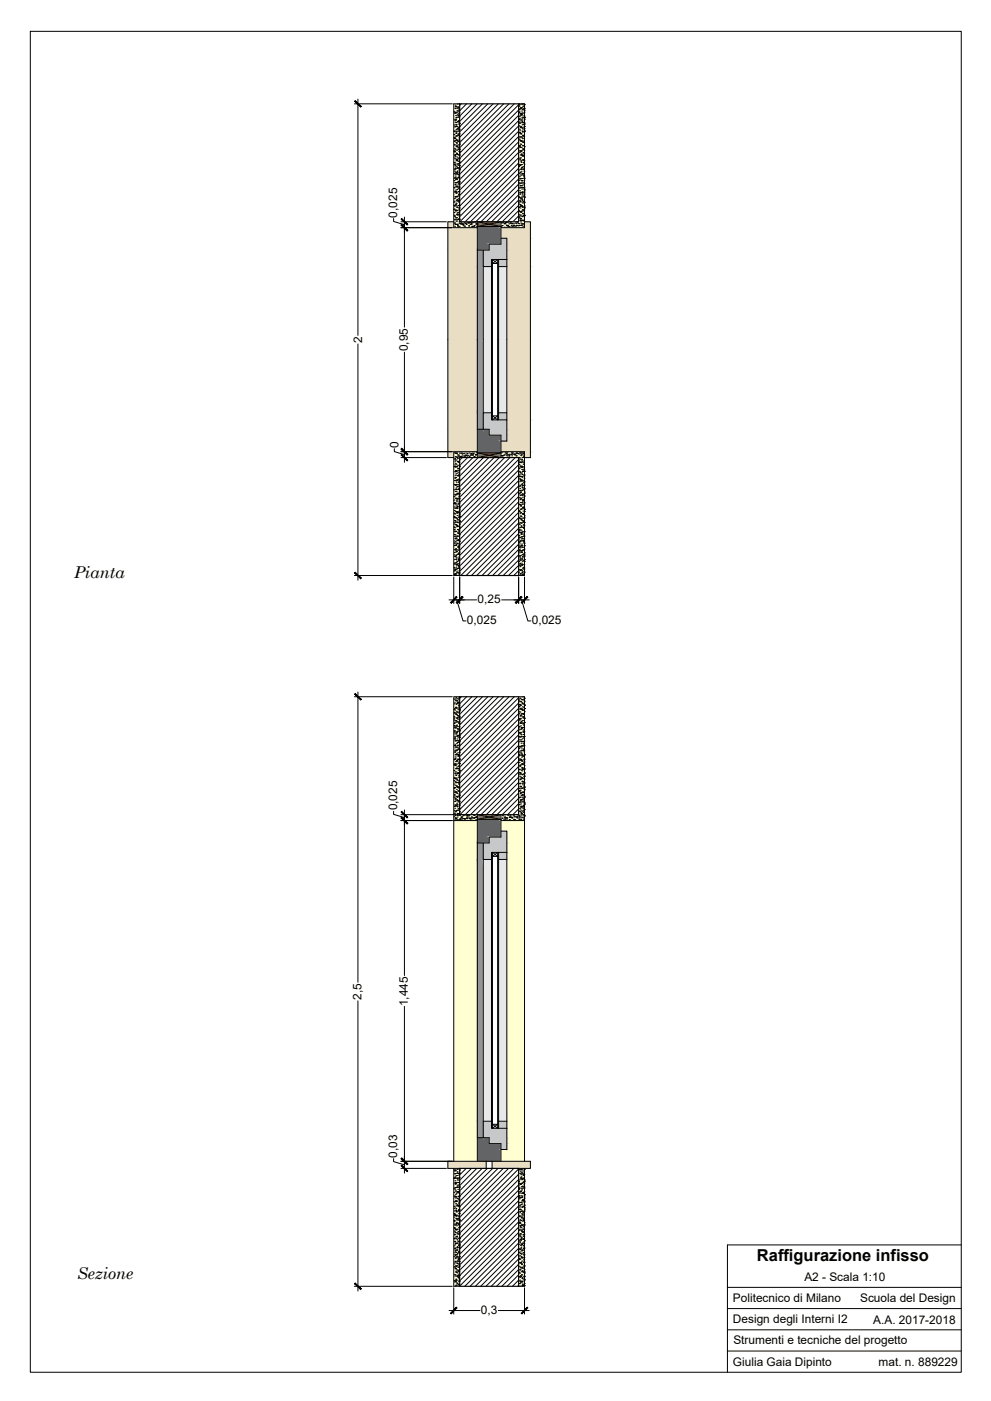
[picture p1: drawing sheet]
<svg xmlns="http://www.w3.org/2000/svg" width="420mm" height="594mm" viewBox="0 0 420 594" stroke-linecap="round" stroke-linejoin="round" font-family="sans-serif">
<defs><g id="words">
<text font-size="7" x="320.9" y="534.6">Raffigurazione infisso</text>
<g font-size="6.9">
<text x="31.4" y="245.3">Pianta</text>
<text x="32.6" y="542.5">Sezione</text>
</g>
<g font-size="5">
<text x="168.3" y="92.2" transform="rotate(-90 168.3 92.2)">0,025</text>
<text x="153.6" y="145.4" transform="rotate(-90 153.6 145.4)">2</text>
<text x="172.9" y="148.9" transform="rotate(-90 172.9 148.9)">0,95</text>
<text x="169" y="189.8" transform="rotate(-90 169 189.8)">0</text>
<text x="202.5" y="255.8">0,25</text>
<text x="198" y="264.8">0,025</text>
<text x="225.5" y="264.8">0,025</text>
<text x="168.3" y="343.6" transform="rotate(-90 168.3 343.6)">0,025</text>
<text x="153.2" y="423.9" transform="rotate(-90 153.2 423.9)">2,5</text>
<text x="172.9" y="426.7" transform="rotate(-90 172.9 426.7)">1,445</text>
<text x="168.3" y="490.9" transform="rotate(-90 168.3 490.9)">0,03</text>
<text x="341" y="543.3">A2 - Scala 1:10</text>
<text x="203.9" y="557.2">0,3</text>
<text x="310.8" y="552">Politecnico di Milano</text>
<text x="364.7" y="552">Scuola del Design</text>
<text x="310.8" y="561.1">Design degli Interni I2</text>
<text x="370.2" y="561.4">A.A. 2017-2018</text>
<text x="310.9" y="569.8">Strumenti e tecniche del progetto</text>
<text x="310.8" y="579.4">Giulia Gaia Dipinto</text>
<text x="372.5" y="579.4">mat. n. 889229</text>
</g>
</g></defs>
<!-- layer: retini -->
<g fill="#a77349" stroke="#a77349" stroke-width=".42">
<path d="M202.4 94l10 2v-2zM202.4 94l10 2h-10z"/>
<path d="M202.4 192l10 2v-2zM202.4 192l10 2h-10z"/>
<path d="M202.4 345.4l10 2v-2zM202.4 345.4l10 2h-10z"/>
</g>
<g fill="none" stroke="#000" stroke-width=".42">
<path d="M150.2 44h41.6M151.8 42v100.2M192.4 47.4h.1M192.4 55.6h.1M192.4 55.7h.1M192.5 57.1h.1M192.5 53h.1M192.5 58.5h.1M192.5 47.9h.1M192.5 50.8h.1M192.5 60h.1M192.6 53.8h.1"/>
<path d="M192.6 58.6h.1M192.6 58.4h.1M192.6 59.7h.1M192.8 47.9h.1M192.8 45.9h.1M192.9 51h.1M192.9 55.6h.1M192.9 51.8h.1M192.9 47.8h.1M193 57.7h.1M193 58.6h.1M193 53.7h.1"/>
<path d="M193 45.2h.1M193 44.6h.1M193 46.1h.1M193 59.7h.1M193.1 48h.1M193.1 45.1h.1M193.1 47.5h.1M193.1 50.8h.1M193.1 45.3h.1M193.1 49h.1M193.2 52.7h.1M193.2 53.6h.1"/>
<path d="M193.2 50.5h.1M193.2 56.4h.1M193.2 51.9h.1M193.2 49.8h.1M193.2 50.9h.1M193.3 59.3h.1M193.3 53.4h.1M193.3 55.7h.1M193.3 54.9h.1M193.3 56.5h.1M193.4 56.3h.1M193.4 45.3h.1"/>
<path d="M193.4 49.8h.1M193.4 57.8h.1M193.5 59.3h.1M193.5 52.9h.1M193.5 57.5h.1M193.5 47.7h.1M193.6 53.7h.1M193.6 49.7h.1M193.7 59.6h.1M193.7 55.6h.1M193.7 47h.1M193.8 54.6h.1"/>
<path d="M193.8 45.9h.1M193.8 48.7h.1M193.9 45.7h.1M193.9 51.5h.1M193.9 54.3h.1M193.9 51.6h.1M193.9 44.1h.1M194 48.8h.1M194 57.6h.1M194 57.1h.1M194 47.2h.1M194 51.7h.1"/>
<path d="M194 59.9h.1M194.1 45.3h.1M194.1 54.4h.1M194.1 54.8h.1M194.1 59.4h.1M194.1 46.7h.1M194.2 48.2h.1M194.2 49.7h.1M194.2 49.6h.1M194.3 51.1h.1M194.3 45.7h.1M194.3 55.5h.1"/>
<path d="M194.3 48.9h.1M194.3 52.6h.1M194.3 51.6h.1M194.4 54.1h.1M194.4 57.5h.1M194.4 56.5h.1M194.4 55.5h.1M194.5 57h.1M194.5 58.5h.1M194.5 46h.1M194.5 46.6h.1M194.5 60h.1"/>
<path d="M194.6 47.6h.1M194.6 49.1h.1M194.6 49.4h.1M194.6 53.5h.1M194.6 53.7h.1M194.6 52.2h.1M194.7 59.4h.1M194.7 46.7h.1M194.7 56.7h.1M194.7 55.1h.1M194.8 57.8h.1M194.8 52.3h.1"/>
<path d="M195.6 44l-.7 .7M197.8 44l-2.9 3M200.1 44l-5.2 5.2M202.3 44l-7.4 7.5M204.6 44l-9.7 9.7M206.8 44l-11.9 12M209 44l-14.1 14.2M211.3 44l-16.4 16.4M213.5 44l-18.6 18.7M215.8 44l-20.9 20.9M218 44l-23.1 23.2M219.9 46.3h.1"/>
<path d="M219.9 44.4l-25 25M219.9 46.7l-25 25M219.9 48.9l-25 25M219.9 51.2l-25 25M219.9 53.4l-25 25M219.9 55.6l-25 25.1M219.9 57.9l-25 25M219.9 47.7h.1M219.9 52.2h.1M219.9 50.5h.1M220 45h.1M220 58.1h.1"/>
<path d="M220 44.9h.1M220 53.3h.1M220 44.1h.1M220.1 56.1h.1M220.1 46.4h.1M220.1 50.6h.1M220.1 47.1h.1M220.1 47.9h.1M220.1 51.7h.1M220.1 59h.1M220.2 49.3h.1M220.2 54.8h.1"/>
<path d="M220.2 56.2h.1M220.2 44.2h.1M220.2 59.3h.1M220.2 50.8h.1M220.3 50.2h.1M220.3 52.3h.1M220.3 46.2h.1M220.3 53.7h.1M220.3 56.1h.1M220.3 52.1h.1M220.4 55.2h.1M220.4 48.8h.1"/>
<path d="M220.4 56.7h.1M220.4 58h.1M220.5 58.1h.1M220.5 56.5h.1M220.5 59.6h.1M220.6 48.1h.1M220.6 54h.1M220.6 46h.1M220.6 45.6h.1M220.7 48.4h.1M220.7 60h.1M220.7 49.1h.1"/>
<path d="M220.7 53.6h.1M220.8 51.2h.1M220.8 54h.1M220.8 56.7h.1M220.8 48.5h.1M220.9 56.9h.1M220.9 59.7h.1M220.9 46.1h.1M220.9 54.2h.1M221 52h.1M221 48.1h.1M221 58h.1"/>
<path d="M221 50.8h.1M221 59.8h.1M221.1 44.1h.1M221.1 54h.1M221.1 45.6h.1M221.1 59.9h.1M221.1 58.4h.1M221.1 47.1h.1M221.2 48.5h.1M221.2 50h.1M221.2 44.1h.1M221.3 47.9h.1"/>
<path d="M221.3 51.5h.1M221.3 50h.1M221.3 52.9h.1M221.3 51h.1M221.3 55.5h.1M221.4 55.9h.1M221.4 54.4h.1M221.4 46.3h.1M221.4 58.6h.1M221.5 57.3h.1M221.5 49.1h.1M221.5 51.9h.1"/>
<path d="M221.5 58.8h.1M221.5 45h.1M221.5 46.4h.1M221.6 54.8h.1M221.6 48h.1M221.6 57.5h.1M221.6 44.1h.1M221.6 52.7h.1M221.7 52h.1M221.7 53.9h.1M221.7 50h.1M221.7 59.8h.1"/>
<path d="M221.7 55.9h.1M221.8 57.7h.1M221.9 45.2h.1M221.9 49.8h.1M221.9 46h.1M222 52.9h.1M222 57.4h.1M222 51.9h.1M222.1 57.8h.1M222.1 44.8h.1M222.1 46.3h.1M222.1 44.2h.1"/>
<path d="M222.2 46.9h.1M222.2 47.8h.1M222.2 47h.1M222.2 49.3h.1M222.2 49.8h.1M222.2 54.6h.1M222.3 50.7h.1M222.3 44.3h.1M222.3 49.9h.1M222.3 52.7h.1M222.3 52.2h.1M222.3 45.9h.1"/>
<path d="M222.3 55.5h.1M222.4 53.7h.1M222.4 55.8h.1M222.4 49.9h.1M192.4 63.7h.1M192.4 73.6h.1M192.4 64.4h.1M192.4 68.9h.1M192.4 69.6h.1M192.5 79.5h.1M192.5 75.5h.1M192.5 72h.1"/>
<path d="M192.5 76.6h.1M192.5 61.3h.1M192.6 64.1h.1M192.6 61.5h.1M192.6 79.6h.1M192.6 67h.1M192.6 62.9h.1M192.7 69.8h.1M192.7 64.4h.1M192.7 65.6h.1M192.7 64.3h.1M192.7 66.1h.1"/>
<path d="M192.7 65.9h.1M192.7 72.6h.1M192.8 71.5h.1M192.8 75.4h.1M192.8 67.3h.1M192.8 77.4h.1M192.8 73.7h.1M192.8 69.9h.1M192.8 68.8h.1M192.8 78.2h.1M192.9 70.3h.1M192.9 75.5h.1"/>
<path d="M192.9 71.7h.1M193 63.2h.1M193 73.2h.1M193 63.6h.1M193 74.7h.1M193 66.3h.1M193 70.8h.1M193.1 69.5h.1M193.1 76.1h.1M193.1 65.6h.1M193.1 75.4h.1M193.1 73.9h.1"/>
<path d="M193.1 77.6h.1M193.1 71.5h.1M193.1 78.5h.1M193.2 79.1h.1M193.2 77.4h.1M193.2 60.4h.1M193.3 62h.1M193.3 68h.1M193.3 61.6h.1M193.4 64.9h.1M193.4 67.5h.1M193.4 67.7h.1"/>
<path d="M193.4 75.6h.1M193.4 62.2h.1M193.4 73.4h.1M193.5 70.5h.1M193.5 73.3h.1M193.5 79.3h.1M193.5 60.7h.1M193.5 67.8h.1M193.6 62.2h.1M193.6 60.6h.1M193.6 65.1h.1M193.6 76.1h.1"/>
<path d="M193.6 78.9h.1M193.6 63.7h.1M193.6 73.4h.1M193.7 68.2h.1M193.7 65.1h.1M193.7 72.7h.1M193.7 66.6h.1M193.7 65.5h.1M193.7 61.5h.1M193.7 75.8h.1M193.7 79.1h.1M193.8 68.1h.1"/>
<path d="M193.8 71.4h.1M193.8 67.4h.1M193.8 69.6h.1M193.8 77.3h.1M193.9 71h.1M193.9 73.4h.1M193.9 62.3h.1M193.9 72.5h.1M193.9 79.3h.1M193.9 69.9h.1M194 74h.1M194 75.4h.1"/>
<path d="M194 77.5h.1M194 63.5h.1M194.1 76.9h.1M194.1 78.4h.1M194.1 69.4h.1M194.1 62.8h.1M194.1 65.6h.1M194.1 79.8h.1M194.2 75.3h.1M194.2 60.1h.1M194.2 62.5h.1M194.2 67h.1"/>
<path d="M194.2 68.4h.1M194.2 71.2h.1M194.3 70.1h.1M194.3 65.7h.1M194.3 74.7h.1M194.3 74h.1M194.3 76.8h.1M194.4 61.5h.1M194.4 77.7h.1M194.4 71.3h.1M194.4 67.4h.1M194.4 79.7h.1"/>
<path d="M194.4 63.4h.1M194.5 73.3h.1M194.5 64.2h.1M194.5 77h.1M194.5 69.3h.1M194.5 79.2h.1M194.5 75.2h.1M194.6 71.8h.1M194.6 61.4h.1M194.6 62.9h.1M194.7 79.4h.1M194.7 64.4h.1"/>
<path d="M194.7 61.3h.1M194.7 65.8h.1M194.7 65.3h.1M194.8 67.3h.1M194.8 64.4h.1M194.8 71.3h.1M194.8 68.9h.1M194.8 60.7h.1M194.8 68.8h.1M194.9 77.2h.1M194.9 63.5h.1M194.9 70.2h.1"/>
<path d="M194.9 72h.1M219.9 60.1l-25 25M219.9 62.4l-25 25M219.9 64.6l-25 25M219.9 66.9l-25 25M219.9 69.1l-24.9 24.9M219.9 71.4l-22.7 22.6M219.9 73.6l-20.4 20.4M219.9 75.9l-18.2 18.1M219.9 78.1l-16 15.9M219.9 70.6h.1M219.9 79.8h.1"/>
<path d="M220 62.2h.1M220 72.1h.1M220 73.5h.1M220 69.8h.1M220.1 64h.1M220.1 75h.1M220.1 76.5h.1M220.1 69.9h.1M220.1 77.5h.1M220.2 77.9h.1M220.2 61.8h.1M220.2 75.8h.1"/>
<path d="M220.2 79.4h.1M220.2 64.6h.1M220.3 67.4h.1M220.3 62.4h.1M220.3 67h.1M220.3 61.9h.1M220.3 70.2h.1M220.4 73h.1M220.4 62h.1M220.4 70.1h.1M220.4 74.6h.1M220.4 67.5h.1"/>
<path d="M220.4 67.9h.1M220.4 75.8h.1M220.5 63.9h.1M220.5 77.7h.1M220.5 78.6h.1M220.5 73.8h.1M220.5 69.8h.1M220.5 73.1h.1M220.5 79.7h.1M220.6 61.1h.1M220.6 75.8h.1M220.6 64.1h.1"/>
<path d="M220.6 62.5h.1M220.6 78.8h.1M220.6 64h.1M220.7 71.8h.1M220.7 65.5h.1M220.7 66.9h.1M220.8 79.4h.1M220.8 65.9h.1M220.8 68.4h.1M220.8 71.8h.1M220.8 61.2h.1M220.8 69.9h.1"/>
<path d="M220.9 77.7h.1M220.9 71.3h.1M220.9 64.3h.1M220.9 68.9h.1M220.9 72.8h.1M221 62.5h.1M221 74.3h.1M221 72h.1M221 65.3h.1M221 76.5h.1M221 75.8h.1M221.1 68.1h.1"/>
<path d="M221.1 63.9h.1M221.1 79.6h.1M221.1 77.2h.1M221.1 70.9h.1M221.1 78.7h.1M221.1 69.8h.1M221.1 65.4h.1M221.2 65.8h.1M221.2 73.8h.1M221.2 75.7h.1M221.2 66h.1M221.2 76.5h.1"/>
<path d="M221.2 71.7h.1M221.2 71h.1M221.3 77.6h.1M221.3 79.4h.1M221.3 73.7h.1M221.3 76.7h.1M221.4 61.8h.1M221.4 63.2h.1M221.5 67.8h.1M221.5 66.2h.1M221.5 73.7h.1M221.5 70.8h.1"/>
<path d="M221.6 60.3h.1M221.6 79.6h.1M221.6 73.9h.1M221.6 78.4h.1M221.6 61.8h.1M221.7 63.2h.1M221.7 60.4h.1M221.7 60.3h.1M221.7 64.7h.1M221.8 66.2h.1M221.8 65.7h.1M221.8 66h.1"/>
<path d="M221.8 61.8h.1M221.8 67.9h.1M221.8 67.6h.1M221.8 68.8h.1M221.8 71.6h.1M221.9 63.3h.1M221.9 69.1h.1M221.9 67.7h.1M221.9 77.6h.1M221.9 75.6h.1M221.9 70.6h.1M221.9 73.6h.1"/>
<path d="M221.9 74.4h.1M222 72h.1M222 68.9h.1M222 79.5h.1M222 77.3h.1M222 73.5h.1M222 60.5h.1M222.1 75h.1M222.1 65.1h.1M222.1 74.6h.1M222.1 76.4h.1M222.1 63.7h.1"/>
<path d="M222.1 68.1h.1M222.1 72.7h.1M222.2 77.9h.1M222.2 69.6h.1M222.2 79.4h.1M222.2 75.8h.1M222.2 75.5h.1M222.3 62.2h.1M166.9 92.7v1.2l4.6 1.4M170 96.5h21.8M170 94h19.3M171.5 92v46.7"/>
<path d="M192.4 85.7h.1M192.4 88.9h.1M192.4 87.2h.1M192.5 94.7h.1M192.5 88.6h.1M192.5 94.5h.1M192.5 90.1h.1M192.5 85.4h.1M192.6 81.4h.1M192.6 91.6h.1M192.6 91.3h.1M192.6 87.3h.1"/>
<path d="M192.6 84.2h.1M192.6 93h.1M192.7 93.2h.1M192.7 94.5h.1M192.7 87.3h.1M192.7 91.8h.1M192.7 96h.1M192.8 94.9h.1M192.9 83.4h.1M192.9 81h.1M192.9 81.4h.1M192.9 89.3h.1"/>
<path d="M193 83.9h.1M193 95.2h.1M193 89h.1M193 86.7h.1M193 81.2h.1M193.1 89.5h.1M193.1 92.3h.1M193.1 86.8h.1M193.2 95.1h.1M193.2 81.3h.1M193.2 81.6h.1M193.2 80.5h.1"/>
<path d="M193.2 86.1h.1M193.2 92.4h.1M193.2 87.3h.1M193.3 83.3h.1M193.3 82h.1M193.3 93.2h.1M193.3 89.2h.1M193.3 83.5h.1M193.3 93.8h.1M193.4 84.9h.1M193.4 95.1h.1M193.4 86.4h.1"/>
<path d="M193.5 87.9h.1M193.5 89.4h.1M193.5 83.3h.1M193.6 90.8h.1M193.6 85.2h.1M193.6 90.9h.1M193.6 92.3h.1M193.6 91.2h.1M193.7 93.8h.1M193.7 81.8h.1M193.7 95.2h.1M193.7 84.6h.1"/>
<path d="M193.8 80.4h.1M193.8 87.4h.1M193.8 90.2h.1M193.8 83.5h.1M193.8 88h.1M193.9 84.7h.1M193.9 83.2h.1M193.9 93h.1M193.9 91.1h.1M193.9 95.8h.1M193.9 89.1h.1M193.9 95.7h.1"/>
<path d="M194 85.2h.1M194 90.3h.1M194 95h.1M194 91.1h.1M194.1 96h.1M194.1 85.2h.1M194.2 81.3h.1M194.2 81.2h.1M194.2 92.8h.1M194.2 82.8h.1M194.3 87.1h.1M194.3 84.2h.1"/>
<path d="M194.3 93h.1M194.3 85.7h.1M194.4 82.3h.1M194.4 87.2h.1M194.4 88.6h.1M194.4 85.4h.1M194.4 82.5h.1M194.5 89.9h.1M194.5 90.1h.1M194.5 85.3h.1M194.5 91.6h.1M194.5 93h.1"/>
<path d="M194.5 88.1h.1M194.6 93h.1M194.6 85.1h.1M194.6 82.6h.1M194.6 81.1h.1M194.6 90.9h.1M194.6 94.5h.1M194.6 91h.1M194.6 93.7h.1M194.7 87.1h.1M194.7 96h.1M194.7 88.2h.1"/>
<path d="M194.7 93h.1M194.8 93.9h.1M194.8 94.7h.1M195 94.9h.1M195.2 94.9h.1M195.4 94.9h.1M195.4 94.5h.1M195.7 95.2h.1M196 94.8h.1M196.2 95.2h.1M196.3 95.7h.1M196.3 95.3h.1"/>
<path d="M196.7 94.4h.1M196.7 95.9h.1M197 95.9h.1M197.1 94.6h.1M197.2 94.7h.1M197.5 94.6h.1M197.5 94.9h.1M197.7 95.2h.1M197.8 96.5h.1M198.1 94.5h.1M198.2 96.5h.1M198.5 94.5h.1"/>
<path d="M198.6 94.6h.1M198.7 94.4h.1M198.7 95.6h.1M198.7 95.9h.1M198.8 96.4h.1M199.1 94.4h.1M199.3 95.2h.1M199.5 94.3h.1M199.6 94.7h.1M199.7 95.1h.1M199.8 96.3h.1M199.9 94.9h.1"/>
<path d="M200.1 95.9h.1M200.1 94.2h.1M200.2 96.1h.1M200.2 96.2h.1M200.6 94.4h.1M200.7 95.9h.1M200.8 96.1h.1M201 95.6h.1M201.2 94.1h.1M201.6 94h.1M201.6 94.6h.1M201.7 95.1h.1"/>
<path d="M201.9 96h.1M201.9 94.7h.1M202.3 94.9h.1M202.3 95.9h.1M202.3 95.3h.1M202.4 94l10 2M212.4 94l-10 2M212.5 96.2h.1M212.5 94.6h.1M212.6 94.2h.1M212.7 95.7h.1M212.8 96.5h.1"/>
<path d="M212.9 95.6h.1M213.2 94.5h.1M213.2 94.1h.1M213.2 96.5h.1M213.7 94.9h.1M213.8 96.4h.1M213.8 94.7h.1M213.9 96.4h.1M213.9 94.7h.1M214.1 94.9h.1M214.2 94.4h.1M214.6 94.3h.1"/>
<path d="M214.6 95.4h.1M214.7 94.2h.1M214.7 95.6h.1M214.9 96.2h.1M215.2 94.2h.1M215.3 96.2h.1M215.3 95.6h.1M215.4 96.2h.1M215.7 94.9h.1M215.7 96.4h.1M215.9 96.1h.1M216.2 94.1h.1"/>
<path d="M216.2 94.7h.1M216.5 94.9h.1M216.7 94.1h.1M216.7 95.6h.1M216.9 94.8h.1M216.9 96h.1M217.1 94.9h.1M217.3 95.9h.1M217.7 95.6h.1M217.7 94.9h.1M217.7 95.5h.1M217.8 96.3h.1"/>
<path d="M218 95.8h.1M218.5 96.2h.1M218.6 94.7h.1M218.6 94.2h.1M218.6 96.3h.1M218.7 95.6h.1M218.9 94.9h.1M219 95.7h.1M219.2 94.1h.1M219.4 94.2h.1M219.4 95.6h.1M219.7 94.8h.1"/>
<path d="M219.8 96.3h.1M219.9 80.3l-13.7 13.7M219.9 82.6l-11.5 11.4M219.9 84.8l-9.2 9.2M219.9 87.1l-7 6.9M219.9 89.3l-4.7 4.7M219.9 91.6l-2.5 2.4M219.9 93.8l-.2 .2M219.9 83.7h.1M219.9 89.2h.1M219.9 83.4h.1M219.9 89.6h.1"/>
<path d="M219.9 88h.1M219.9 92h.1M220 85.7h.1M220 86.5h.1M220 95.6h.1M220 91.1h.1M220 94.8h.1M220 91.6h.1M220.1 92.1h.1M220.2 81.7h.1M220.2 85.1h.1M220.3 80.9h.1"/>
<path d="M220.3 87.6h.1M220.3 82.3h.1M220.3 92.8h.1M220.3 93.5h.1M220.4 83.8h.1M220.4 85.3h.1M220.4 86.7h.1M220.5 82.3h.1M220.5 88.2h.1M220.5 89.7h.1M220.5 81.5h.1M220.6 85.3h.1"/>
<path d="M220.6 89.9h.1M220.6 84.3h.1M220.6 91.1h.1M220.6 85.6h.1M220.6 81.7h.1M220.6 92.6h.1M220.6 93h.1M220.6 87.1h.1M220.7 91.5h.1M220.7 87.6h.1M220.7 89.9h.1M220.7 94.1h.1"/>
<path d="M220.7 84.4h.1M220.7 95.5h.1M220.7 93.5h.1M220.8 92.7h.1M220.8 90h.1M220.8 87h.1M220.9 95.7h.1M220.9 83.6h.1M220.9 94.7h.1M221 89.5h.1M221.1 95.4h.1M221.1 84.2h.1"/>
<path d="M221.2 87.2h.1M221.2 80.2h.1M221.2 91.8h.1M221.2 81.6h.1M221.3 94.9h.1M221.3 83.1h.1M221.3 87.5h.1M221.3 82.2h.1M221.3 84.6h.1M221.3 83.6h.1M221.4 93.4h.1M221.4 86h.1"/>
<path d="M221.4 81.3h.1M221.4 85h.1M221.4 89.5h.1M221.4 87.8h.1M221.4 87.5h.1M221.4 95.4h.1M221.4 82.3h.1M221.5 89h.1M221.5 90.6h.1M221.5 93.4h.1M221.5 90.4h.1M221.5 87.9h.1"/>
<path d="M221.6 91.9h.1M221.6 96.3h.1M221.6 93.4h.1M221.6 85.5h.1M221.7 94.8h.1M221.7 93.6h.1M221.7 81.5h.1M221.7 91.4h.1M221.7 96.3h.1M221.7 86.1h.1M221.8 89.1h.1M221.8 93.7h.1"/>
<path d="M222 83.5h.1M222 83.2h.1M222 89.4h.1M222 85.4h.1M222 80.1h.1M222.1 95.3h.1M222.1 90.8h.1M222.1 91.3h.1M222.1 82.9h.1M222.1 85.7h.1M222.2 80.2h.1M222.2 88.5h.1"/>
<path d="M222.2 80.3h.1M222.2 91.3h.1M222.3 80.8h.1M222.3 81.5h.1M222.3 85.8h.1M222.3 82.3h.1M222.3 83.4h.1M222.3 94.2h.1M222.3 88h.1M222.3 87.4h.1M222.4 83.8h.1M222.4 91.5h.1"/>
<path d="M208.8 110l2.2 1.7M211 110l-2.2 1.7M151.8 145.9v100.1M171.5 149.3v46.7M208.8 176.3l2.2 1.7M211 176.3l-2.2 1.7M167.2 190.3v1.2l4.3 1.3M170 191.5h21.8M170 194h19.3M192.5 197.8h.1M192.5 191.9h.1M192.6 197.8h.1"/>
<path d="M192.7 194.3h.1M192.7 194.9h.1M192.7 197.2h.1M192.8 200h.1M192.8 198h.1M192.8 194.5h.1M192.9 192.2h.1M192.9 195.8h.1M192.9 193.7h.1M192.9 191.9h.1M193 195.1h.1M193 197.8h.1"/>
<path d="M193 192.1h.1M193 196.6h.1M193.1 198.1h.1M193.1 199.7h.1M193.1 199.5h.1M193.2 193.8h.1M193.3 199.7h.1M193.3 192.3h.1M193.3 196.8h.1M193.4 192.2h.1M193.4 199.9h.1M193.5 195.1h.1"/>
<path d="M193.5 197.9h.1M193.5 192.4h.1M193.5 191.8h.1M193.6 197.7h.1M193.6 194h.1M193.6 193.7h.1M193.6 198h.1M193.7 199.7h.1M193.9 192.9h.1M193.9 194.2h.1M193.9 195.7h.1M193.9 194.4h.1"/>
<path d="M193.9 198.8h.1M194 195.8h.1M194 197.3h.1M194.1 198.8h.1M194.2 193h.1M194.2 195.9h.1M194.2 195.8h.1M194.3 193.7h.1M194.3 199.6h.1M194.3 198.6h.1M194.3 195.6h.1M194.4 195.9h.1"/>
<path d="M194.5 193h.1M194.5 196.1h.1M194.6 191.6h.1M194.6 197.5h.1M194.8 192.2h.1M194.8 197.8h.1M194.9 193.7h.1M195 193.7h.1M195 191.6h.1M195.1 193.8h.1M195.3 193.5h.1M195.4 192.1h.1"/>
<path d="M195.7 193.5h.1M195.7 192.3h.1M195.7 191.6h.1M195.8 191.7h.1M195.9 192.9h.1M196 194h.1M196 194l-1.1 1.1M196.3 193.4h.1M196.5 192.3h.1M196.8 193h.1M196.9 192.1h.1M196.9 193.6h.1"/>
<path d="M197.2 193h.1M197.3 193.2h.1M197.4 193.1h.1M197.7 193.2h.1M197.7 192.1h.1M197.8 192.9h.1M198.1 193.7h.1M198.1 192.3h.1M198.2 194l-3.3 3.4M198.3 193.1h.1M198.3 194h.1M198.8 191.6h.1"/>
<path d="M198.9 192.1h.1M198.9 193.6h.1M199.2 193h.1M199.4 193h.1M199.5 192.3h.1M199.7 192.4h.1M199.8 192.9h.1M199.9 192.8h.1M200.1 192.1h.1M200.3 193.1h.1M200.4 192.8h.1M200.4 192.3h.1"/>
<path d="M200.5 194l-5.6 5.6M200.7 194h.1M200.8 192.1h.1M200.9 193.6h.1M201.1 193.7h.1M201.2 193.9h.1M201.4 192.7h.1M201.6 193h.1M201.8 192.7h.1M201.8 191.7h.1M201.9 192.8h.1M202 191.8h.1"/>
<path d="M202.4 192l10 2M202.7 194l-7.8 7.9M205 194l-10.1 10.1M207.2 194l-12.3 12.4M209.5 194l-14.6 14.6M211.7 194l-16.8 16.9M212.4 192l-10 2M212.4 193.2h.1M212.6 194h.1M212.6 193.2h.1M212.8 193.2h.1M212.8 191.9h.1"/>
<path d="M212.9 193.4h.1M213.4 193.9h.1M213.4 193.1h.1M213.5 193h.1M213.9 192.6h.1M213.9 194l-19 19.1M214.1 191.8h.1M214.3 192h.1M214.4 192.1h.1M214.4 193h.1M214.7 192.3h.1M214.8 192.9h.1"/>
<path d="M214.9 191.9h.1M214.9 193.3h.1M214.9 192.6h.1M215 194h.1M215.5 192.8h.1M215.7 193.3h.1M215.8 193h.1M215.8 193.4h.1M215.8 192.6h.1M216.2 194l-21.3 21.3M216.5 194h.1M216.5 192.7h.1"/>
<path d="M216.7 192h.1M216.9 191.8h.1M216.9 192.6h.1M216.9 193.3h.1M217 192.3h.1M217.2 191.9h.1M217.3 194h.1M217.5 192.6h.1M217.9 192.5h.1M217.9 194h.1M218.1 192.7h.1M218.2 193h.1"/>
<path d="M218.4 194l-23.5 23.6M218.6 192.4h.1M218.8 193.3h.1M218.8 191.8h.1M218.9 193.3h.1M218.9 192.4h.1M219.1 192h.1M219.4 192.2h.1M219.5 194h.1M219.6 192.3h.1M219.7 193.9h.1M219.9 194.8l-25 25"/>
<path d="M219.9 197.1l-25 25M219.9 199.3l-25 25M219.9 192.5h.1M219.9 194h.1M220 196.2h.1M220 195.4h.1M220 194.1h.1M220 196.9h.1M220 198.7h.1M220.1 198.4h.1M220.1 199.9h.1M220.3 191.9h.1"/>
<path d="M220.3 194.2h.1M220.3 195.9h.1M220.3 194.8h.1M220.4 196.1h.1M220.4 197.6h.1M220.4 192.1h.1M220.5 197.7h.1M220.6 193h.1M220.6 192.2h.1M220.6 196.1h.1M220.7 198.1h.1M220.9 191.8h.1"/>
<path d="M220.9 193.2h.1M220.9 197.8h.1M221 194.7h.1M221 196.1h.1M221 192.1h.1M221 196.2h.1M221.1 198h.1M221.1 192.7h.1M221.1 197.6h.1M221.1 195.5h.1M221.1 199.1h.1M221.2 198.3h.1"/>
<path d="M221.2 194.9h.1M221.2 195.6h.1M221.3 198h.1M221.3 194h.1M221.4 199.9h.1M221.5 192h.1M221.6 199.7h.1M221.6 192h.1M221.7 197.9h.1M221.7 194h.1M221.8 199.9h.1M221.8 192.2h.1"/>
<path d="M221.8 196.8h.1M221.8 193.4h.1M221.8 192.5h.1M221.9 199.9h.1M221.9 194h.1M221.9 196.2h.1M221.9 199h.1M221.9 195.5h.1M222 193.5h.1M222 196.9h.1M222 195.9h.1M222 198.4h.1"/>
<path d="M222.1 199.1h.1M222.1 199.9h.1M222.1 193.9h.1M222.3 193.9h.1M222.4 199.8h.1M192.4 207.7h.1M192.4 213.4h.1M192.4 210.6h.1M192.4 217.6h.1M192.4 219h.1M192.5 212.1h.1M192.5 219.1h.1"/>
<path d="M192.5 213.5h.1M192.5 219.5h.1M192.5 205.5h.1M192.6 215h.1M192.6 216.5h.1M192.6 203.7h.1M192.6 213.1h.1M192.7 217.9h.1M192.7 219.4h.1M192.7 209.6h.1M192.8 215.5h.1M192.8 202.6h.1"/>
<path d="M192.8 202.8h.1M192.9 205.7h.1M192.9 210.2h.1M192.9 200.1h.1M193 208.4h.1M193 201.7h.1M193 213.3h.1M193 217.9h.1M193 211.2h.1M193 207.6h.1M193 205.7h.1M193 203.7h.1"/>
<path d="M193.1 214.1h.1M193.1 213.5h.1M193.1 216.8h.1M193.1 209.6h.1M193.1 211.3h.1M193.1 219.5h.1M193.2 201h.1M193.2 215.5h.1M193.2 219.7h.1M193.2 207.4h.1M193.2 202.5h.1M193.2 217h.1"/>
<path d="M193.2 203.9h.1M193.3 215h.1M193.3 205.4h.1M193.3 206.9h.1M193.3 205.6h.1M193.4 208.3h.1M193.4 211.5h.1M193.4 204.5h.1M193.4 209.8h.1M193.5 217.4h.1M193.5 211.3h.1M193.5 207.6h.1"/>
<path d="M193.5 212.1h.1M193.5 212.7h.1M193.6 215.2h.1M193.6 200.7h.1M193.6 214.2h.1M193.6 219.8h.1M193.6 203.5h.1M193.6 215.7h.1M193.7 203.6h.1M193.7 217.1h.1M193.7 206.3h.1M193.7 201.6h.1"/>
<path d="M193.7 209.5h.1M193.7 209.1h.1M193.7 218.6h.1M193.7 205.6h.1M193.8 215.4h.1M193.8 209.3h.1M193.8 211.9h.1M193.8 211.5h.1M193.8 214.8h.1M193.9 209.3h.1M193.9 217.4h.1M193.9 216.9h.1"/>
<path d="M193.9 217.6h.1M194 214.9h.1M194 201.6h.1M194 201.8h.1M194 206.4h.1M194.1 207.5h.1M194.1 213.4h.1M194.1 209.5h.1M194.1 214h.1M194.1 200.2h.1M194.2 219.3h.1M194.2 201.7h.1"/>
<path d="M194.2 217.1h.1M194.2 203.2h.1M194.3 204.6h.1M194.3 203.5h.1M194.3 206.1h.1M194.3 201.4h.1M194.4 205.5h.1M194.4 207.6h.1M194.4 201.5h.1M194.4 211.2h.1M194.4 204.2h.1M194.4 209h.1"/>
<path d="M194.4 211.4h.1M194.4 207.4h.1M194.4 207h.1M194.5 210.5h.1M194.5 217.3h.1M194.5 201.5h.1M194.5 218.8h.1M194.5 213.3h.1M194.5 212h.1M194.5 209.9h.1M194.5 212.6h.1M194.6 219.3h.1"/>
<path d="M194.6 200.7h.1M194.6 213.5h.1M194.6 207.1h.1M194.6 214.9h.1M194.6 215.5h.1M194.6 203.7h.1M194.6 208.3h.1M194.6 218.3h.1M194.7 216.4h.1M194.7 212.8h.1M194.7 203.5h.1M194.7 217.9h.1"/>
<path d="M194.7 211.4h.1M194.7 215.9h.1M194.8 209.4h.1M194.8 219.3h.1M194.8 218.4h.1M194.8 215.3h.1M194.8 219h.1M219.9 209.2h.1M219.9 201.6l-25 25M219.9 203.8l-25 25M219.9 206.1l-25 25M219.9 208.3l-25 25"/>
<path d="M219.9 210.6l-25 24.9M219.9 212.8l-25 25M219.9 215l-25 25M219.9 217.3l-25 25M219.9 219.5l-24.5 24.5M219.9 213.8h.1M219.9 216.6h.1M220 216.9h.1M220 211h.1M220 202.1h.1M220 219.4h.1M220.1 208h.1"/>
<path d="M220.1 216.7h.1M220.1 201.8h.1M220.1 213.9h.1M220.1 206.4h.1M220.2 201.3h.1M220.2 219.8h.1M220.2 209.4h.1M220.2 214h.1M220.2 202.8h.1M220.3 204.3h.1M220.3 217.1h.1M220.3 205.7h.1"/>
<path d="M220.3 200.1h.1M220.4 207.2h.1M220.4 206h.1M220.4 202h.1M220.4 203.5h.1M220.4 208.7h.1M220.4 211.9h.1M220.4 200.4h.1M220.5 208h.1M220.5 203.2h.1M220.5 210.1h.1M220.5 217.8h.1"/>
<path d="M220.5 211.1h.1M220.5 211.6h.1M220.5 213.9h.1M220.5 206h.1M220.6 213.1h.1M220.6 219.8h.1M220.6 208.8h.1M220.6 218.8h.1M220.6 203.3h.1M220.6 214.5h.1M220.6 211.7h.1M220.7 200.6h.1"/>
<path d="M220.7 216h.1M220.7 214.5h.1M220.7 217.5h.1M220.7 204h.1M220.7 209h.1M220.7 203.7h.1M220.8 208.3h.1M220.8 217.3h.1M220.8 218.9h.1M220.8 209.9h.1M220.8 214.6h.1M220.8 215.8h.1"/>
<path d="M220.8 211.3h.1M220.8 215.9h.1M220.9 219h.1M221 202h.1M221 205.4h.1M221.1 207.9h.1M221.1 203.9h.1M221.1 213h.1M221.1 213.8h.1M221.2 200.6h.1M221.2 209.8h.1M221.2 219.7h.1"/>
<path d="M221.2 201.1h.1M221.2 202h.1M221.2 215.7h.1M221.3 203.5h.1M221.3 202.5h.1M221.3 203.9h.1M221.3 206.7h.1M221.3 205h.1M221.3 201.2h.1M221.3 205.6h.1M221.4 206.4h.1M221.4 210.2h.1"/>
<path d="M221.4 209.6h.1M221.4 207.9h.1M221.4 212.4h.1M221.4 205.9h.1M221.4 213.2h.1M221.4 206.8h.1M221.5 209.4h.1M221.5 217.8h.1M221.5 211.8h.1M221.5 215.2h.1M221.5 210.8h.1M221.5 218h.1"/>
<path d="M221.5 217.7h.1M221.5 212.3h.1M221.5 212.5h.1M221.6 213.8h.1M221.6 207.3h.1M221.7 215.3h.1M221.7 218.1h.1M221.7 216.7h.1M221.7 203.8h.1M221.7 214.9h.1M221.7 218.2h.1M221.8 219.7h.1"/>
<path d="M221.8 209.8h.1M221.8 205.8h.1M221.8 215.7h.1M221.9 211.7h.1M221.9 204.4h.1M221.9 217.6h.1M222 207.5h.1M222 212.1h.1M222 201.8h.1M222 204.6h.1M222.1 215.2h.1M222.1 201.8h.1"/>
<path d="M222.1 219.7h.1M222.1 207.5h.1M222.1 207.7h.1M222.1 210.3h.1M222.1 201.3h.1M222.2 213.7h.1M222.2 201.6h.1M222.2 204.8h.1M222.2 202.8h.1M222.2 213.1h.1M222.2 204.3h.1M222.2 219.6h.1"/>
<path d="M222.2 215.9h.1M222.3 209.2h.1M222.3 205.7h.1M222.3 210.4h.1M222.3 218.7h.1M222.3 207.2h.1M222.4 216.8h.1M222.4 208.7h.1M222.4 216h.1M192.4 239.2h.1M192.4 221.8h.1M192.5 223.6h.1"/>
<path d="M192.5 224.6h.1M192.5 223.5h.1M192.5 226.7h.1M192.5 229.4h.1M192.5 231.2h.1M192.5 227.4h.1M192.6 230.2h.1M192.6 225.4h.1M192.6 235.3h.1M192.6 224.7h.1M192.6 234.3h.1M192.6 231.4h.1"/>
<path d="M192.6 238.9h.1M192.6 233h.1M192.7 235.8h.1M192.7 237.3h.1M192.7 230.3h.1M192.7 220.7h.1M192.7 238.7h.1M192.8 220.9h.1M192.8 222.3h.1M192.8 221.5h.1M192.8 236h.1M192.8 228.4h.1"/>
<path d="M192.8 223.8h.1M192.9 227.4h.1M192.9 225.3h.1M192.9 236h.1M192.9 233.3h.1M192.9 226.7h.1M193 239.2h.1M193 228.2h.1M193 229.7h.1M193.1 220.9h.1M193.1 225.5h.1M193.1 231.1h.1"/>
<path d="M193.1 232.6h.1M193.1 228.6h.1M193.2 233.1h.1M193.2 234.1h.1M193.2 225.4h.1M193.2 222.5h.1M193.2 221.4h.1M193.2 235.5h.1M193.2 236.2h.1M193.2 231.3h.1M193.3 227.3h.1M193.3 237h.1"/>
<path d="M193.3 228.1h.1M193.3 237.2h.1M193.3 238.5h.1M193.3 233.2h.1M193.3 222.6h.1M193.4 230.9h.1M193.4 240h.1M193.4 239.1h.1M193.4 233.7h.1M193.4 230.3h.1M193.4 228.2h.1M193.5 236.6h.1"/>
<path d="M193.5 239.4h.1M193.5 223.3h.1M193.5 237.9h.1M193.5 233.9h.1M193.6 229.3h.1M193.6 235.2h.1M193.6 239.5h.1M193.7 222.8h.1M193.7 227.4h.1M193.8 230.5h.1M193.8 235h.1M193.8 220.1h.1"/>
<path d="M193.8 221.5h.1M193.8 221.3h.1M193.8 238.1h.1M193.9 223h.1M193.9 227.2h.1M193.9 223.3h.1M193.9 220.4h.1M193.9 224.5h.1M193.9 233.1h.1M194 226h.1M194 229.2h.1M194 223.2h.1"/>
<path d="M194 239.1h.1M194 227.4h.1M194 235.1h.1M194.1 232.2h.1M194.1 228.9h.1M194.1 220.5h.1M194.1 230.4h.1M194.1 231.6h.1M194.1 239.8h.1M194.2 231.8h.1M194.2 226.1h.1M194.2 234.5h.1"/>
<path d="M194.2 233.3h.1M194.2 221.7h.1M194.2 225.2h.1M194.2 237.3h.1M194.3 234.8h.1M194.3 231.8h.1M194.3 231.1h.1M194.3 224.7h.1M194.3 229.3h.1M194.3 236.2h.1M194.3 237h.1M194.3 237.7h.1"/>
<path d="M194.4 232.4h.1M194.4 237.4h.1M194.4 236.9h.1M194.4 239.2h.1M194.5 223.2h.1M194.6 226.4h.1M194.6 229.1h.1M194.6 225.2h.1M194.6 235h.1M194.7 234.1h.1M194.7 231.1h.1M194.7 221.1h.1"/>
<path d="M194.7 237h.1M194.8 223.9h.1M194.8 220.8h.1M194.8 223.6h.1M194.8 226.7h.1M194.9 222.3h.1M194.9 229.5h.1M194.9 221.2h.1M219.9 221.8l-22.3 22.2M219.9 224l-20 20M219.9 226.3l-17.8 17.7M219.9 228.5l-15.5 15.5"/>
<path d="M219.9 230.8l-13.3 13.2M219.9 233l-11 11M219.9 235.3l-8.8 8.7M219.9 237.5l-6.6 6.5M219.9 239.7l-4.3 4.3M219.9 227.8h.1M219.9 225.6h.1M219.9 223.8h.1M219.9 238.1h.1M220 233.7h.1M220 227.1h.1M220 229.7h.1"/>
<path d="M220 228.5h.1M220 239.6h.1M220 235.6h.1M220.1 222.2h.1M220.1 230h.1M220.1 224.5h.1M220.1 231.5h.1M220.1 225h.1M220.2 232.1h.1M220.2 227.8h.1M220.2 232.9h.1M220.2 222.3h.1"/>
<path d="M220.2 234.4h.1M220.2 225.7h.1M220.2 230.6h.1M220.2 239.8h.1M220.3 233.4h.1M220.3 235.9h.1M220.3 231.7h.1M220.3 227.9h.1M220.3 237.3h.1M220.3 221.6h.1M220.3 236.3h.1M220.4 237.6h.1"/>
<path d="M220.4 238.8h.1M220.4 239.1h.1M220.4 224.7h.1M220.4 229.3h.1M220.4 233.6h.1M220.5 232.3h.1M220.5 236.9h.1M220.5 239.2h.1M220.6 223.7h.1M220.6 240h.1M220.6 229.6h.1M220.6 225.7h.1"/>
<path d="M220.7 235.5h.1M220.7 226.4h.1M220.7 231.6h.1M220.7 237.5h.1M220.8 234h.1M220.8 220.1h.1M220.8 220.4h.1M220.9 221.9h.1M220.9 222.9h.1M220.9 221.7h.1M220.9 225.7h.1M220.9 223.3h.1"/>
<path d="M220.9 223.5h.1M220.9 220.2h.1M220.9 227.6h.1M221 224.8h.1M221 228.6h.1M221 231.3h.1M221 226.3h.1M221 233.5h.1M221 226.6h.1M221 231.2h.1M221 225.8h.1M221.1 227.7h.1"/>
<path d="M221.1 239.4h.1M221.1 234.2h.1M221.1 237h.1M221.1 229.2h.1M221.1 238.8h.1M221.1 231.5h.1M221.1 230.7h.1M221.2 239.8h.1M221.2 232.2h.1M221.2 220.7h.1M221.2 237.1h.1M221.2 233.6h.1"/>
<path d="M221.3 225.6h.1M221.3 221.7h.1M221.3 235.1h.1M221.3 228.3h.1M221.3 231.5h.1M221.3 236.6h.1M221.3 227.6h.1M221.4 237.4h.1M221.4 238h.1M221.4 236h.1M221.4 233.5h.1M221.4 239.5h.1"/>
<path d="M221.5 239.4h.1M221.5 220.9h.1M221.5 225.4h.1M221.6 220.8h.1M221.6 223.6h.1M221.6 228.5h.1M221.6 233.1h.1M221.6 229.5h.1M221.7 226.4h.1M221.7 235.4h.1M221.7 236.2h.1M221.7 229.2h.1"/>
<path d="M221.8 223.7h.1M221.8 232.1h.1M221.8 234.9h.1M221.8 221.1h.1M221.9 229.4h.1M221.9 222.6h.1M221.9 221.6h.1M221.9 237.7h.1M221.9 230.2h.1M221.9 224.1h.1M222 227.5h.1M222 235h.1"/>
<path d="M222 225.5h.1M222 223.5h.1M222 237.9h.1M222 233.4h.1M222 227h.1M222 229.5h.1M222.1 239.3h.1M222.1 228.5h.1M222.1 235.4h.1M222.1 229.9h.1M222.1 222.8h.1M222.2 227.3h.1"/>
<path d="M222.2 231.4h.1M222.2 232.9h.1M222.2 230.4h.1M222.2 235h.1M222.3 234.3h.1M222.3 225.5h.1M222.3 235.8h.1M222.3 238.1h.1M222.3 231.4h.1M222.3 221.5h.1M222.4 237.3h.1M150.2 244h41.6"/>
<path d="M190.4 254.4h11.7M192.4 244.7v11.2M192.5 240.7h.1M192.5 242.1h.1M192.5 243.6h.1M192.7 241.2h.1M192.7 241.9h.1M192.7 243.2h.1M192.8 241.5h.1M192.9 241.6h.1M193 243.6h.1M193.2 240.8h.1"/>
<path d="M193.3 243.8h.1M193.4 243.1h.1M193.4 241.4h.1M193.5 242.9h.1M193.6 242.2h.1M193.6 254.4l2.7 8.9h1.3M193.7 241.1h.1M193.9 242.7h.1M194.1 241h.1M194.3 240.1h.1M194.3 242.9h.1M194.4 243h.1"/>
<path d="M194.5 240.6h.1M194.5 240h.1M194.5 243h.1M194.5 242.1h.1M194.5 243.6h.1M194.7 240.9h.1M194.8 241.7h.1M194.8 242.9h.1M194.9 244.7v11.2M212.7 254.4h11.7M219.9 242l-2.1 2M219.9 244.7v11.2"/>
<path d="M220 242.6h.1M220.1 241.6h.1M220.4 240.3h.1M220.4 243.5h.1M220.4 241.9h.1M220.5 241.8h.1M220.5 243.2h.1M220.7 241.5h.1M220.8 243.4h.1M220.9 241.7h.1M221.1 254.4l2.7 8.9h1.3M221.2 241.9h.1"/>
<path d="M221.2 242.6h.1M221.3 242.7h.1M221.4 243.3h.1M221.5 243.6h.1M221.5 241h.1M221.5 242.4h.1M221.6 243.9h.1M221.7 240.7h.1M221.8 241.3h.1M221.8 243.8h.1M221.9 240.5h.1M222 243.3h.1"/>
<path d="M222.1 240.6h.1M222.2 241.3h.1M222.3 242.6h.1M222.4 244.7v11.2M150.2 295.4h41.6M151.8 293.4v123.1M192.4 296.5h.1M192.5 298.4h.1M192.7 298h.1M192.8 296.4h.1M193.1 297.1h.1M193.1 299.9h.1"/>
<path d="M193.2 295.7h.1M193.2 296.4h.1M193.3 297.2h.1M193.3 298.7h.1M193.3 299.9h.1M193.6 298.3h.1M193.6 297.1h.1M193.8 297.8h.1M193.9 296.3h.1M193.9 297.3h.1M193.9 298.3h.1M194 297.9h.1"/>
<path d="M194.2 299h.1M194.3 296.5h.1M194.3 297.9h.1M194.4 299.4h.1M194.5 296.1h.1M194.5 295.7h.1M194.6 299.2h.1M194.6 298.2h.1M194.6 298.5h.1M194.7 295.8h.1M195.6 295.4l-.7 .8M197.9 295.4l-3 3"/>
<path d="M200.1 295.4l-5.2 5.3M202.3 295.4l-7.4 7.5M204.6 295.4l-9.7 9.7M206.8 295.4l-11.9 12M209.1 295.4l-14.2 14.2M211.3 295.4l-16.4 16.5M213.6 295.4l-18.7 18.7M215.8 295.4l-20.9 21M218.1 295.4l-23.2 23.2M219.9 295.9l-25 25M219.9 298.1l-25 25M219.9 296.8h.1"/>
<path d="M219.9 299.6h.1M220 298.8h.1M220 297.3h.1M220.1 299.7h.1M220.3 296.1h.1M220.3 297.5h.1M220.3 299h.1M220.4 299h.1M220.6 298.7h.1M220.6 296.1h.1M220.7 299.2h.1M220.7 297.5h.1"/>
<path d="M220.8 297.6h.1M220.9 296.7h.1M221.2 298h.1M221.3 296.8h.1M221.3 296.6h.1M221.4 298.3h.1M221.4 299.7h.1M221.5 298.2h.1M221.5 295.5h.1M221.6 298.6h.1M221.8 299.9h.1M221.9 296.5h.1"/>
<path d="M222 298.5h.1M222.1 297h.1M222.2 296.1h.1M222.2 298.9h.1M222.3 297.5h.1M222.3 299h.1M192.4 302.4h.1M192.4 304.8h.1M192.5 303.9h.1M192.5 307.6h.1M192.5 300.9h.1M192.5 302.1h.1"/>
<path d="M192.5 305.3h.1M192.5 310.4h.1M192.6 306.8h.1M192.6 308.6h.1M192.6 313.2h.1M192.6 304.4h.1M192.6 308.3h.1M192.6 300.4h.1M192.6 307.7h.1M192.6 310.3h.1M192.6 316.1h.1M192.7 309.7h.1"/>
<path d="M192.7 306.3h.1M192.7 318.9h.1M192.7 316.2h.1M192.7 311.2h.1M192.7 312.2h.1M192.7 313.4h.1M192.8 312.7h.1M192.8 318.1h.1M192.8 314.2h.1M192.8 301.1h.1M192.8 305.7h.1M192.8 319h.1"/>
<path d="M192.8 315.6h.1M192.9 317.1h.1M192.9 308.8h.1M192.9 313.3h.1M192.9 302.3h.1M192.9 318.6h.1M193 308.2h.1M193 316.4h.1M193 314.2h.1M193.1 302.8h.1M193.2 302.7h.1M193.2 310.5h.1"/>
<path d="M193.2 305.5h.1M193.2 300.3h.1M193.2 300h.1M193.3 308.4h.1M193.3 306.2h.1M193.3 318.1h.1M193.3 311.1h.1M193.3 302.3h.1M193.3 312.2h.1M193.3 305.6h.1M193.4 308.2h.1M193.4 314h.1"/>
<path d="M193.4 318.1h.1M193.4 300.2h.1M193.4 316.8h.1M193.4 314.1h.1M193.4 303h.1M193.4 307.6h.1M193.4 301.6h.1M193.4 311.3h.1M193.5 319.6h.1M193.5 303.1h.1M193.5 310.7h.1M193.5 315.2h.1"/>
<path d="M193.5 304.6h.1M193.5 316.9h.1M193.6 306h.1M193.6 318.3h.1M193.6 304.2h.1M193.6 307.5h.1M193.7 310.1h.1M193.7 309h.1M193.7 304.7h.1M193.7 310.4h.1M193.7 316h.1M193.8 311.9h.1"/>
<path d="M193.8 312.4h.1M193.8 313.4h.1M193.9 314.8h.1M193.9 300.6h.1M193.9 303.4h.1M193.9 316.3h.1M193.9 302.2h.1M194 301.9h.1M194 317.8h.1M194 308.1h.1M194 306.2h.1M194 304.2h.1"/>
<path d="M194 319.2h.1M194 309h.1M194 314h.1M194 304.9h.1M194 309.5h.1M194.1 310.1h.1M194.1 303.5h.1M194.1 319.9h.1M194.1 311.9h.1M194.1 316h.1M194.1 312.6h.1M194.1 314.7h.1"/>
<path d="M194.1 317.1h.1M194.2 309.2h.1M194.2 317.5h.1M194.3 300.2h.1M194.3 314.8h.1M194.3 306.1h.1M194.3 306.6h.1M194.4 312h.1M194.4 314.3h.1M194.4 300.9h.1M194.4 317.9h.1M194.5 302.3h.1"/>
<path d="M194.5 303.8h.1M194.6 305.3h.1M194.6 303.8h.1M194.6 306.7h.1M194.6 304.1h.1M194.6 300.1h.1M194.6 306.8h.1M194.6 301.3h.1M194.7 311.4h.1M194.7 308.2h.1M194.7 310h.1M194.7 309.7h.1"/>
<path d="M194.7 306h.1M194.7 304.2h.1M194.7 314.5h.1M194.7 315.9h.1M194.8 319h.1M194.8 306.9h.1M194.8 311.1h.1M194.8 312h.1M194.8 301.4h.1M194.8 312.6h.1M194.8 317.9h.1M194.8 309.8h.1"/>
<path d="M194.8 300.9h.1M194.9 314.1h.1M219.9 300.4l-25 25M219.9 302.6l-25 25M219.9 304.8l-25 25M219.9 307.1l-25 25M219.9 309.3l-25 25M219.9 311.6l-25 25M219.9 313.8l-25 25M219.9 316.1l-25 25M219.9 318.3l-25 25M219.9 312.3h.1"/>
<path d="M219.9 317.4h.1M219.9 302.7h.1M220 318.9h.1M220 308.6h.1M220 320h.1M220 304.7h.1M220 302.4h.1M220.1 314.6h.1M220.1 301.8h.1M220.1 305.2h.1M220.1 310.6h.1M220.1 304.9h.1"/>
<path d="M220.1 308.1h.1M220.1 316.5h.1M220.2 309.4h.1M220.2 310.9h.1M220.2 305.3h.1M220.2 312.5h.1M220.2 317.1h.1M220.2 313.7h.1M220.3 316.5h.1M220.3 300.7h.1M220.3 311h.1M220.3 306.6h.1"/>
<path d="M220.3 319.3h.1M220.4 312.5h.1M220.4 316.6h.1M220.4 300.5h.1M220.4 306.6h.1M220.4 318.4h.1M220.5 301.9h.1M220.5 314.2h.1M220.5 303.4h.1M220.6 304.9h.1M220.6 306.3h.1M220.6 304.6h.1"/>
<path d="M220.7 307.8h.1M220.7 300.7h.1M220.7 303.7h.1M220.7 310.5h.1M220.7 309.3h.1M220.7 306.6h.1M220.7 306.8h.1M220.8 316.4h.1M220.8 300.3h.1M220.8 310.8h.1M220.8 311.3h.1M220.8 312.5h.1"/>
<path d="M220.8 303.1h.1M220.8 312.2h.1M220.8 318.4h.1M220.8 314.4h.1M220.8 319h.1M220.9 313.7h.1M220.9 306h.1M220.9 308.7h.1M220.9 315.2h.1M220.9 303.3h.1M221 316.6h.1M221 300.9h.1"/>
<path d="M221 311.6h.1M221 302.6h.1M221 314.4h.1M221 318.1h.1M221 308.5h.1M221 308.9h.1M221.1 319.6h.1M221.1 317.2h.1M221.1 314.4h.1M221.1 316.1h.1M221.1 314.5h.1M221.3 301.1h.1"/>
<path d="M221.3 300.6h.1M221.3 305.6h.1M221.3 306.5h.1M221.4 308.7h.1M221.4 302.5h.1M221.4 313.3h.1M221.4 312.4h.1M221.4 308.4h.1M221.5 301.2h.1M221.5 318.3h.1M221.5 316.3h.1M221.5 314.4h.1"/>
<path d="M221.5 302.7h.1M221.5 301h.1M221.5 304.1h.1M221.6 302.8h.1M221.6 303.9h.1M221.6 305.6h.1M221.6 306.6h.1M221.6 307.1h.1M221.7 310.4h.1M221.7 301.1h.1M221.7 304.5h.1M221.7 309.5h.1"/>
<path d="M221.7 308.5h.1M221.7 312.3h.1M221.7 310h.1M221.7 318h.1M221.8 306.8h.1M221.8 311.5h.1M221.8 316.3h.1M221.8 315.1h.1M221.8 317.9h.1M221.8 312.9h.1M221.9 312.4h.1M221.9 314.4h.1"/>
<path d="M221.9 303h.1M221.9 307.5h.1M221.9 315.9h.1M222 318h.1M222 317.3h.1M222 310.6h.1M222 302.5h.1M222 315.2h.1M222 318.8h.1M222 308.4h.1M222.1 318.2h.1M222.1 304.4h.1"/>
<path d="M222.1 314.3h.1M222.1 310.3h.1M222.2 316.2h.1M222.2 304.7h.1M222.3 312.3h.1M222.3 301.8h.1M222.3 300.4h.1M222.3 304.6h.1M222.4 320h.1M222.4 300.5h.1M222.4 306.4h.1M192.4 338h.1"/>
<path d="M192.4 331h.1M192.4 324.1h.1M192.4 322.1h.1M192.5 332.5h.1M192.5 326.7h.1M192.5 330h.1M192.5 333.9h.1M192.5 335.9h.1M192.5 329.8h.1M192.5 335.4h.1M192.5 334.3h.1M192.6 336.9h.1"/>
<path d="M192.6 337.4h.1M192.6 338.3h.1M192.7 339.8h.1M192.7 322.1h.1M192.7 323.8h.1M192.7 321.7h.1M192.8 324.5h.1M192.8 328h.1M192.8 324.1h.1M192.8 331.5h.1M192.8 327.3h.1M192.9 333.9h.1"/>
<path d="M192.9 330h.1M192.9 330.1h.1M192.9 339.8h.1M192.9 324.6h.1M192.9 339.1h.1M192.9 335.9h.1M193 333h.1M193 335.8h.1M193 320h.1M193 320.9h.1M193 330.3h.1M193 321.5h.1"/>
<path d="M193.1 338.6h.1M193.1 324h.1M193.1 320.1h.1M193.1 328.6h.1M193.1 323h.1M193.1 335.9h.1M193.1 324.4h.1M193.1 326h.1M193.2 331.7h.1M193.2 336.2h.1M193.2 325.9h.1M193.2 331.9h.1"/>
<path d="M193.2 327.4h.1M193.2 339.3h.1M193.2 337.8h.1M193.3 328.8h.1M193.3 330.3h.1M193.4 325.7h.1M193.4 331.8h.1M193.4 333.2h.1M193.4 324h.1M193.4 333.4h.1M193.5 334.7h.1M193.5 320h.1"/>
<path d="M193.5 329.9h.1M193.5 322.4h.1M193.5 336.2h.1M193.5 325.9h.1M193.6 335.8h.1M193.6 337.6h.1M193.6 325.2h.1M193.6 331.8h.1M193.6 322.9h.1M193.6 328h.1M193.6 339.1h.1M193.6 337.8h.1"/>
<path d="M193.6 322.5h.1M193.7 325.9h.1M193.7 330.9h.1M193.7 330.5h.1M193.7 333.7h.1M193.7 328.2h.1M193.8 333.6h.1M193.8 322h.1M193.8 338.1h.1M193.8 336.5h.1M193.8 339.3h.1M193.8 327.9h.1"/>
<path d="M193.9 320h.1M193.9 333.8h.1M193.9 339.7h.1M194 339.4h.1M194 327.6h.1M194.1 320.7h.1M194.1 335.3h.1M194.1 322.2h.1M194.1 325.8h.1M194.2 323.6h.1M194.2 321.9h.1M194.2 331.8h.1"/>
<path d="M194.2 320.2h.1M194.2 325.1h.1M194.2 324.8h.1M194.2 327.8h.1M194.2 320.3h.1M194.3 326.6h.1M194.3 337.7h.1M194.3 333.7h.1M194.3 327.8h.1M194.3 328h.1M194.3 332.4h.1M194.3 323.1h.1"/>
<path d="M194.3 339.6h.1M194.3 325.9h.1M194.3 329.5h.1M194.4 320.4h.1M194.4 335.5h.1M194.4 331h.1M194.4 328.8h.1M194.4 332.5h.1M194.4 331.6h.1M194.5 323.8h.1M194.5 326.1h.1M194.5 333.9h.1"/>
<path d="M194.5 321.9h.1M194.5 334.4h.1M194.5 329.7h.1M194.5 337.2h.1M194.5 335.4h.1M194.6 331.7h.1M194.6 336.9h.1M194.6 335.7h.1M194.6 329.6h.1M194.6 338.3h.1M194.7 337.2h.1M194.7 339.8h.1"/>
<path d="M194.7 337.3h.1M194.8 321.8h.1M194.8 322.1h.1M194.8 326.7h.1M194.8 327.7h.1M194.9 323.8h.1M219.9 338.1h.1M219.9 320.6l-24.9 24.8M219.9 322.8l-22.7 22.6M219.9 325.1l-20.4 20.3M219.9 327.3l-18.2 18.1M219.9 329.5l-15.9 15.9"/>
<path d="M219.9 331.8l-13.7 13.6M219.9 334l-11.4 11.4M219.9 336.3l-9.2 9.1M219.9 338.5l-6.9 6.9M219.9 334.3h.1M219.9 338.3h.1M220 335.6h.1M220 320.4h.1M220.1 321.8h.1M220.1 327.6h.1M220.1 320.5h.1M220.1 323.3h.1"/>
<path d="M220.2 324.8h.1M220.2 326.4h.1M220.2 335.2h.1M220.2 322.4h.1M220.2 326.2h.1M220.2 332.3h.1M220.2 328.3h.1M220.3 327.7h.1M220.3 338.2h.1M220.3 329.2h.1M220.3 334.2h.1M220.3 320.2h.1"/>
<path d="M220.3 324.7h.1M220.4 330.6h.1M220.4 322.1h.1M220.4 327.8h.1M220.4 332.1h.1M220.4 332.4h.1M220.4 324.9h.1M220.5 333.6h.1M220.5 327.7h.1M220.5 335.4h.1M220.5 335h.1M220.5 324.4h.1"/>
<path d="M220.5 340h.1M220.5 322.2h.1M220.5 330.6h.1M220.6 336.5h.1M220.6 330.3h.1M220.6 333.4h.1M220.6 338h.1M220.6 336.2h.1M220.6 321.9h.1M220.6 327.9h.1M220.6 339.4h.1M220.7 339h.1"/>
<path d="M220.7 329.5h.1M220.7 333.5h.1M220.8 337.1h.1M220.8 322.3h.1M220.8 339.1h.1M220.9 328.2h.1M220.9 324.3h.1M220.9 334.2h.1M220.9 322.1h.1M220.9 326.6h.1M221 330.2h.1M221 336.1h.1"/>
<path d="M221 329.7h.1M221 334.3h.1M221.1 321h.1M221.1 320h.1M221.1 337.3h.1M221.1 322.5h.1M221.1 320.3h.1M221.2 322.9h.1M221.2 324h.1M221.2 326.2h.1M221.2 325.6h.1M221.2 323.8h.1"/>
<path d="M221.2 320.1h.1M221.2 325.4h.1M221.3 332.1h.1M221.3 328.5h.1M221.3 326.9h.1M221.3 331.4h.1M221.3 331.3h.1M221.3 338.1h.1M221.3 328.4h.1M221.3 325.8h.1M221.4 334.1h.1M221.4 329.8h.1"/>
<path d="M221.4 339h.1M221.4 336.9h.1M221.4 331.3h.1M221.4 331.4h.1M221.5 320.9h.1M221.5 332.8h.1M221.5 339.7h.1M221.5 324.2h.1M221.5 334.2h.1M221.5 320.3h.1M221.5 324h.1M221.5 337h.1"/>
<path d="M221.6 328.5h.1M221.6 330.1h.1M221.6 335.7h.1M221.6 326.2h.1M221.6 337.2h.1M221.6 336h.1M221.6 331.6h.1M221.6 336.2h.1M221.7 332.1h.1M221.7 338.6h.1M221.7 338h.1M221.7 339.2h.1"/>
<path d="M221.8 325.7h.1M221.8 322.2h.1M221.9 320.7h.1M221.9 328.1h.1M221.9 333.3h.1M221.9 323.5h.1M222 334h.1M222 326.4h.1M222 339.9h.1M222 329.2h.1M222.1 323.7h.1M222.1 320.3h.1"/>
<path d="M222.1 322.8h.1M222.1 332h.1M222.1 321.7h.1M222.1 334.8h.1M222.2 325.9h.1M222.2 320.2h.1M222.2 323.2h.1M222.2 330.4h.1M222.2 329.3h.1M222.2 326.1h.1M222.2 337.6h.1M222.2 324.7h.1"/>
<path d="M222.2 322.2h.1M222.2 333.5h.1M222.3 338.1h.1M222.3 326.1h.1M222.3 332h.1M222.3 334.9h.1M222.3 328.1h.1M222.3 327.6h.1M222.3 337.9h.1M222.4 334h.1M222.4 329.1h.1M166.9 344.1v1.2l4.6 1.4"/>
<path d="M170 347.9h21.8M170 345.4h24.3M171.5 343.4v70.2M192.4 344.8h.1M192.4 346.3h.1M192.5 343.6h.1M192.6 341.8h.1M192.6 342h.1M192.7 347.8h.1M192.7 345h.1M192.7 341.3h.1M192.8 342.7h.1"/>
<path d="M192.8 344.2h.1M192.9 345.7h.1M192.9 347.2h.1M193 345.7h.1M193 341.8h.1M193 346.7h.1M193 347.7h.1M193.1 341.4h.1M193.2 344.2h.1M193.2 347h.1M193.2 341.5h.1M193.3 343.9h.1"/>
<path d="M193.3 343.7h.1M193.3 346.9h.1M193.3 347.2h.1M193.5 341h.1M193.6 341.7h.1M193.7 340.6h.1M193.7 347.6h.1M193.7 343.7h.1M193.7 342h.1M193.8 343.5h.1M193.8 345h.1M193.9 346.5h.1"/>
<path d="M193.9 341.2h.1M193.9 345.8h.1M193.9 342.1h.1M193.9 347.9h.1M193.9 344.9h.1M194 347.8h.1M194 345.6h.1M194.1 345.1h.1M194.1 342.9h.1M194.3 343.6h.1M194.4 345.5h.1M194.4 340h.1"/>
<path d="M194.5 343.1h.1M194.5 347.7h.1M194.6 340h.1M194.6 341.6h.1M194.6 342.8h.1M194.7 347.5h.1M194.7 345.7h.1M194.7 341.3h.1M194.8 344.8h.1M194.8 342.7h.1M194.8 343h.1M194.8 344.2h.1"/>
<path d="M194.9 345.7h.1M194.9 347.1h.1M195 345.5h.1M195.1 347.4h.1M195.4 346.7h.1M195.5 346.4h.1M195.6 346.5h.1M195.7 346.9h.1M195.7 347.3h.1M195.9 346.4h.1M196 347.8h.1M196.2 345.8h.1"/>
<path d="M196.3 347.1h.1M196.8 347.2h.1M196.8 345.7h.1M196.9 347.7h.1M196.9 347.1h.1M197 347.8h.1M197.2 347.2h.1M197.2 347.9h.1M197.8 346.7h.1M197.8 347.1h.1M197.8 345.7h.1M197.9 346.3h.1"/>
<path d="M197.9 345.8h.1M198 347.8h.1M198.1 346.9h.1M198.6 346.4h.1M198.6 345.8h.1M198.8 346.9h.1M198.9 345.6h.1M198.9 347.1h.1M199.2 346.9h.1M199.2 347.7h.1M199.3 347.1h.1M199.5 347.2h.1"/>
<path d="M199.8 346.8h.1M199.9 346.4h.1M199.9 347.8h.1M200.1 346.7h.1M200.1 347.9h.1M200.4 346.9h.1M200.9 346.7h.1M200.9 345.8h.1M200.9 345.6h.1M200.9 347h.1M201 345.8h.1M201.3 346.6h.1"/>
<path d="M201.6 347.7h.1M201.6 346.5h.1M201.8 346.6h.1M201.9 346.5h.1M201.9 346.3h.1M202 347.8h.1M202.4 345.4l10 2M212.4 345.4l-10 2M212.8 347.1h.1M212.9 345.7h.1M212.9 346.9h.1M213.2 345.9h.1"/>
<path d="M213.5 347.6h.1M213.9 346.9h.1M213.9 346.6h.1M213.9 346.1h.1M214 347.6h.1M214.1 346.8h.1M214.3 346.9h.1M214.4 346.7h.1M214.7 346.9h.1M214.7 347.4h.1M214.9 346.9h.1M214.9 346.8h.1"/>
<path d="M215.2 345.7h.1M215.8 347.6h.1M215.9 346.1h.1M215.9 346.7h.1M216 347.5h.1M216.2 346h.1M216.3 346.6h.1M216.3 346.1h.1M216.7 346.7h.1M216.9 346.5h.1M216.9 346.8h.1M217 346.7h.1"/>
<path d="M217.1 346.9h.1M217.6 345.7h.1M217.8 347.4h.1M217.9 346.1h.1M217.9 347.6h.1M218 346.4h.1M218.2 347.6h.1M218.4 346.3h.1M218.9 346.8h.1M219 346.3h.1M219.1 346.7h.1M219.3 346h.1"/>
<path d="M219.4 346.9h.1M219.9 340.8l-4.7 4.6M219.9 343l-2.4 2.4M219.9 345.3l-.2 .1M219.9 346h.1M219.9 341.1h.1M220 340.2h.1M220 341.2h.1M220 347.5h.1M220 345.7h.1M220 346.1h.1M220 343.9h.1"/>
<path d="M220.1 346.7h.1M220.1 341.2h.1M220.2 346.9h.1M220.3 342.9h.1M220.3 344.1h.1M220.4 340.2h.1M220.4 346.1h.1M220.6 343.1h.1M220.6 347.6h.1M220.7 342.1h.1M220.7 340.9h.1M220.7 342.4h.1"/>
<path d="M220.8 341.8h.1M220.8 343.8h.1M220.8 344.6h.1M220.8 345.3h.1M220.9 347.5h.1M220.9 344.8h.1M220.9 346.8h.1M221 340.1h.1M221 346h.1M221.1 342h.1M221.1 341.9h.1M221.2 345h.1"/>
<path d="M221.4 344h.1M221.5 346.7h.1M221.5 342.5h.1M221.6 345.4h.1M221.7 342.7h.1M221.7 342h.1M221.7 340.1h.1M221.7 343.8h.1M221.7 347.9h.1M221.8 341.6h.1M221.8 343.9h.1M221.8 346.9h.1"/>
<path d="M221.8 343.1h.1M221.9 344.5h.1M221.9 346h.1M222 347.5h.1M222 340.9h.1M222.1 345.8h.1M222.2 340.4h.1M222.3 343.3h.1M222.3 341.2h.1M222.3 345.7h.1M222.3 346.1h.1M222.4 340.6h.1"/>
<path d="M208.8 361.4l2.2 1.7M211 361.4l-2.2 1.7M151.8 424.4v123M171.5 426.7v70.7M208.8 476.7l2.2 1.7M211 476.7l-2.2 1.7M166.9 491.3v1.3l4.6 1.3M170 492.4h21.8M170 495.4h19.3M192.4 499.7h.1M192.4 495.8h.1M192.4 499.5h.1"/>
<path d="M192.7 496.6h.1M192.7 497.7h.1M192.7 499.7h.1M192.8 496.3h.1M192.8 497.8h.1M192.8 499.2h.1M192.9 496.2h.1M193 499h.1M193 496.3h.1M193 495.7h.1M193.1 497.6h.1M193.3 498.5h.1"/>
<path d="M193.4 499.6h.1M193.6 495.6h.1M193.7 496.9h.1M193.7 499.7h.1M193.7 497.6h.1M193.8 495.5h.1M193.8 497h.1M193.8 499.5h.1M193.9 498.4h.1M193.9 495.9h.1M193.9 499.9h.1M194.1 495.5h.1"/>
<path d="M194.2 497.6h.1M194.4 499.4h.1M194.4 497.6h.1M194.5 495.5h.1M194.5 497.8h.1M194.6 497.8h.1M194.8 497.4h.1M194.8 499.5h.1M194.8 496.2h.1M194.9 497.7h.1M195.4 495.4l-.5 .6M197.7 495.4l-2.8 2.8"/>
<path d="M199.9 495.4l-5 5.1M202.2 495.4l-7.3 7.3M204.4 495.4l-9.5 9.6M206.6 495.4l-11.7 11.8M208.9 495.4l-14 14M211.1 495.4l-16.2 16.3M213.4 495.4l-18.5 18.5M215.6 495.4l-20.7 20.8M217.9 495.4l-23 23M219.9 495.7l-25 25M219.9 497.9l-25 25M220 495.8h.1"/>
<path d="M220.1 496h.1M220.3 497.5h.1M220.5 500h.1M220.5 496h.1M220.5 496.6h.1M220.6 499.4h.1M220.6 497.7h.1M220.7 499.6h.1M220.8 497.9h.1M220.8 495.8h.1M220.9 497.3h.1M220.9 499.4h.1"/>
<path d="M220.9 498.8h.1M221.1 495.9h.1M221.1 496.5h.1M221.2 497.9h.1M221.2 499.6h.1M221.3 497.3h.1M221.4 497.5h.1M221.5 499.8h.1M221.7 498.5h.1M221.8 497.8h.1M221.8 496.5h.1M221.9 498h.1"/>
<path d="M221.9 499.8h.1M221.9 499.5h.1M222 495.6h.1M222.1 498.1h.1M222.1 495.8h.1M222.4 495.8h.1M192.4 504.1h.1M192.4 514.6h.1M192.4 512.4h.1M192.4 505.6h.1M192.5 516.1h.1M192.5 501.7h.1"/>
<path d="M192.5 515.2h.1M192.5 517.6h.1M192.5 511.5h.1M192.5 507.1h.1M192.5 509.7h.1M192.5 507.6h.1M192.5 518h.1M192.5 519h.1M192.6 517.4h.1M192.6 513.5h.1M192.6 514.7h.1M192.6 515.3h.1"/>
<path d="M192.6 519.4h.1M192.7 504.2h.1M192.8 503.6h.1M192.8 507.3h.1M192.8 509.5h.1M192.8 511.9h.1M192.9 500.7h.1M192.9 515.4h.1M192.9 514.9h.1M192.9 519.5h.1M192.9 502.2h.1M193 503.6h.1"/>
<path d="M193 501.8h.1M193 501.4h.1M193 505.1h.1M193.1 504.7h.1M193.1 506.6h.1M193.1 501.6h.1M193.1 509h.1M193.1 502h.1M193.1 508h.1M193.1 507.5h.1M193.2 510.3h.1M193.2 503.5h.1"/>
<path d="M193.2 509.5h.1M193.2 513.1h.1M193.2 513.4h.1M193.2 516.7h.1M193.2 511h.1M193.2 507.6h.1M193.3 519.3h.1M193.3 515.9h.1M193.3 512.5h.1M193.3 518.7h.1M193.3 513.9h.1M193.3 513.2h.1"/>
<path d="M193.3 501.6h.1M193.4 506.1h.1M193.4 515.4h.1M193.4 516.9h.1M193.4 509.2h.1M193.4 518.9h.1M193.4 513.8h.1M193.5 518.3h.1M193.5 505.5h.1M193.5 519.8h.1M193.5 516.9h.1M193.5 511.4h.1"/>
<path d="M193.6 517.3h.1M193.6 503.3h.1M193.7 510.9h.1M193.8 503.5h.1M193.8 502.6h.1M193.8 505.4h.1M193.8 518.6h.1M193.9 509.4h.1M193.9 505.4h.1M193.9 500.4h.1M193.9 508.2h.1M193.9 515.3h.1"/>
<path d="M193.9 511h.1M193.9 511.3h.1M194 503.5h.1M194 505.5h.1M194 501.4h.1M194 508h.1M194 517.2h.1M194 513.8h.1M194 502.9h.1M194 516.6h.1M194.1 511.1h.1M194.1 504.3h.1"/>
<path d="M194.1 515.7h.1M194.1 519.5h.1M194.1 505.8h.1M194.1 501.4h.1M194.1 518.8h.1M194.2 507.3h.1M194.2 516.7h.1M194.2 507.4h.1M194.2 508.7h.1M194.2 513.3h.1M194.3 510.2h.1M194.3 505.2h.1"/>
<path d="M194.3 519.2h.1M194.3 511.7h.1M194.3 513.1h.1M194.3 512.8h.1M194.4 514.6h.1M194.4 516.1h.1M194.5 517.5h.1M194.5 505.3h.1M194.5 502.3h.1M194.5 501.4h.1M194.5 500.5h.1M194.5 519h.1"/>
<path d="M194.5 503.3h.1M194.5 511.3h.1M194.6 507.3h.1M194.6 505.4h.1M194.6 510h.1M194.6 517.2h.1M194.6 506.1h.1M194.6 513.2h.1M194.6 508.9h.1M194.7 513h.1M194.7 517.6h.1M194.7 519.1h.1"/>
<path d="M194.7 503.4h.1M194.7 511.7h.1M194.8 514.5h.1M194.8 509h.1M194.8 503.3h.1M194.8 517.4h.1M194.9 507.1h.1M194.9 509.2h.1M219.9 500.2l-25 25M219.9 502.4l-25 25M219.9 504.7l-25 24.9M219.9 506.9l-25 25"/>
<path d="M219.9 509.1l-25 25M219.9 511.4l-25 25M219.9 513.6l-25 25M219.9 515.9l-25 25M219.9 518.1l-25 25M219.9 505.9h.1M219.9 518.5h.1M219.9 504.4h.1M219.9 501h.1M219.9 515.8h.1M219.9 511.8h.1M219.9 507.2h.1"/>
<path d="M220 502.5h.1M220 501.7h.1M220 500.4h.1M220 517.8h.1M220 504h.1M220 510h.1M220.1 512.8h.1M220.1 505.4h.1M220.1 503.4h.1M220.1 508h.1M220.1 507.3h.1M220.1 506.9h.1"/>
<path d="M220.1 502h.1M220.2 511.1h.1M220.2 508.4h.1M220.2 518.4h.1M220.2 515.6h.1M220.2 512.9h.1M220.2 507.9h.1M220.2 509.8h.1M220.2 518.7h.1M220.3 511.3h.1M220.3 513.8h.1M220.3 518.6h.1"/>
<path d="M220.3 512.8h.1M220.3 519.7h.1M220.4 514.2h.1M220.4 505.1h.1M220.4 515.7h.1M220.4 517.2h.1M220.4 512.8h.1M220.5 518.6h.1M220.5 505.9h.1M220.5 501.9h.1M220.6 511.8h.1M220.6 507.8h.1"/>
<path d="M220.6 502.3h.1M220.6 517.7h.1M220.6 513.7h.1M220.7 505.4h.1M220.7 505.1h.1M220.7 509.9h.1M220.7 519.6h.1M220.8 507.9h.1M220.8 513h.1M220.8 517.5h.1M220.8 510.7h.1M220.8 505.2h.1"/>
<path d="M220.8 503.8h.1M220.9 513.5h.1M220.9 516.3h.1M220.9 509.8h.1M220.9 510.8h.1M221 500.2h.1M221 515.7h.1M221 519.2h.1M221 507.1h.1M221 501.7h.1M221 516.5h.1M221.1 503.2h.1"/>
<path d="M221.1 514.7h.1M221.1 504.6h.1M221.1 506.1h.1M221.2 501.8h.1M221.2 507.6h.1M221.2 507.7h.1M221.2 504.2h.1M221.2 509.1h.1M221.2 503.8h.1M221.3 513.6h.1M221.3 510.5h.1M221.3 509.7h.1"/>
<path d="M221.3 507.3h.1M221.3 511.8h.1M221.3 519.6h.1M221.3 512h.1M221.4 515.6h.1M221.4 513.5h.1M221.4 500.2h.1M221.4 519.5h.1M221.4 503h.1M221.4 514.9h.1M221.5 516.4h.1M221.5 505.8h.1"/>
<path d="M221.5 501.3h.1M221.5 508.6h.1M221.5 517.9h.1M221.5 505.7h.1M221.5 503.1h.1M221.6 519.3h.1M221.6 511.4h.1M221.6 509h.1M221.6 511.6h.1M221.6 514.2h.1M221.7 508.7h.1M221.7 517.5h.1"/>
<path d="M221.7 516.6h.1M221.7 517.1h.1M221.7 519.9h.1M221.8 514.4h.1M221.8 501.5h.1M221.8 506.1h.1M221.9 520h.1M221.9 503.7h.1M221.9 509.2h.1M221.9 509.6h.1M221.9 513.7h.1M222 505.7h.1"/>
<path d="M222 515.5h.1M222 501h.1M222 511.6h.1M222 516.8h.1M222 502.4h.1M222.1 517.5h.1M222.1 503.9h.1M222.1 503.2h.1M222.1 505.4h.1M222.1 500.9h.1M222.2 506.8h.1M222.2 501.7h.1"/>
<path d="M222.2 510.9h.1M222.2 503.7h.1M222.2 508.3h.1M222.2 506.5h.1M222.2 507.6h.1M222.3 509.8h.1M222.3 501h.1M222.3 518.5h.1M222.3 513.5h.1M222.3 509.3h.1M222.3 511.2h.1M222.3 512.1h.1"/>
<path d="M222.4 512.7h.1M222.4 519.4h.1M222.4 500.4h.1M222.4 506.6h.1M192.4 525.2h.1M192.4 537.2h.1M192.5 528.3h.1M192.5 532.9h.1M192.6 535.9h.1M192.6 520.8h.1M192.6 520.5h.1M192.6 523.3h.1"/>
<path d="M192.6 523.7h.1M192.6 522h.1M192.7 529.3h.1M192.7 526.5h.1M192.7 522.4h.1M192.7 523.4h.1M192.7 525.3h.1M192.7 521h.1M192.7 535.2h.1M192.7 524.9h.1M192.8 531.2h.1M192.8 530h.1"/>
<path d="M192.8 532.1h.1M192.8 526.4h.1M192.8 537.1h.1M192.8 526.6h.1M192.8 527.8h.1M192.8 534.9h.1M192.9 537.7h.1M192.9 529.3h.1M192.9 532.2h.1M192.9 530.8h.1M192.9 521.3h.1M193 532.2h.1"/>
<path d="M193 522.6h.1M193 527.2h.1M193 527.1h.1M193 537.8h.1M193 533.7h.1M193.1 533.2h.1M193.1 535.2h.1M193.1 530.2h.1M193.1 534.8h.1M193.1 539.1h.1M193.1 536.6h.1M193.2 538.1h.1"/>
<path d="M193.2 537.9h.1M193.2 539.6h.1M193.3 524.3h.1M193.3 525.2h.1M193.3 521.3h.1M193.4 521.6h.1M193.4 531.1h.1M193.4 531.9h.1M193.4 527.2h.1M193.4 524.4h.1M193.4 537h.1M193.5 533.1h.1"/>
<path d="M193.5 539.6h.1M193.5 530h.1M193.5 539h.1M193.5 521.4h.1M193.5 524.5h.1M193.6 521.3h.1M193.6 532.8h.1M193.6 522.7h.1M193.6 524.5h.1M193.6 535.6h.1M193.6 529h.1M193.6 530.1h.1"/>
<path d="M193.7 523.2h.1M193.7 524.2h.1M193.7 538.5h.1M193.7 525.7h.1M193.7 529.1h.1M193.7 532.1h.1M193.7 536.7h.1M193.7 535.7h.1M193.8 527.1h.1M193.8 535h.1M193.8 539.8h.1M193.8 528.6h.1"/>
<path d="M193.9 530.1h.1M193.9 531.5h.1M193.9 526.2h.1M193.9 533h.1M194 521.2h.1M194 534.5h.1M194 533.8h.1M194 527.1h.1M194 535.9h.1M194 523.2h.1M194.1 533h.1M194.1 537.4h.1"/>
<path d="M194.1 529.1h.1M194.1 538.9h.1M194.1 522.3h.1M194.1 523.3h.1M194.2 535h.1M194.2 525.1h.1M194.2 526.4h.1M194.2 527.9h.1M194.2 531h.1M194.3 522.4h.1M194.3 530.7h.1M194.3 534h.1"/>
<path d="M194.3 538.6h.1M194.3 533.5h.1M194.3 525.1h.1M194.4 528h.1M194.4 531h.1M194.4 536.3h.1M194.4 520.5h.1M194.4 539.1h.1M194.5 536.9h.1M194.5 533.7h.1M194.5 528.1h.1M194.6 539.3h.1"/>
<path d="M194.6 520.5h.1M194.6 535.7h.1M194.6 521.9h.1M194.7 523.1h.1M194.7 523.4h.1M194.7 529h.1M194.7 524.9h.1M194.8 525h.1M194.8 520.7h.1M194.8 534.9h.1M194.8 525.2h.1M194.8 526.3h.1"/>
<path d="M194.8 531h.1M194.8 527.8h.1M194.8 528.3h.1M194.9 536.9h.1M194.9 532.9h.1M194.9 520.2h.1M194.9 529.3h.1M219.9 520.4l-25 25M219.9 522.6l-22.8 22.8M219.9 524.9l-20.6 20.5M219.9 527.1l-18.4 18.3M219.9 529.3l-16.1 16.1"/>
<path d="M219.9 531.6l-13.9 13.8M219.9 533.8l-11.6 11.6M219.9 536.1l-9.4 9.3M219.9 538.3l-7.1 7.1M219.9 539.7h.1M219.9 529.6h.1M220 531.1h.1M220 521.7h.1M220 532.6h.1M220 526.1h.1M220 527.6h.1M220.1 534h.1"/>
<path d="M220.1 523.7h.1M220.1 533.5h.1M220.1 533.8h.1M220.1 535.5h.1M220.1 529.6h.1M220.2 539.5h.1M220.2 537h.1M220.2 538.4h.1M220.2 521.3h.1M220.3 539.9h.1M220.3 523.3h.1M220.3 524.1h.1"/>
<path d="M220.3 526.4h.1M220.3 526.9h.1M220.3 530.9h.1M220.4 529.7h.1M220.4 525.6h.1M220.4 524.2h.1M220.4 534h.1M220.4 531.5h.1M220.4 538.6h.1M220.4 532.5h.1M220.5 535.3h.1M220.5 537.4h.1"/>
<path d="M220.5 529.8h.1M220.5 520.4h.1M220.5 538.2h.1M220.6 520.1h.1M220.6 521.6h.1M220.6 535.4h.1M220.6 528.1h.1M220.6 523.1h.1M220.7 523.6h.1M220.7 524.5h.1M220.7 535.7h.1M220.7 526h.1"/>
<path d="M220.7 529.5h.1M220.8 525.6h.1M220.8 527.5h.1M220.8 535.4h.1M220.8 531.5h.1M220.8 528.9h.1M220.9 520.6h.1M220.9 525.2h.1M220.9 530.4h.1M220.9 537.4h.1M220.9 531.9h.1M220.9 528.3h.1"/>
<path d="M221 532.8h.1M221 533.3h.1M221 522h.1M221 521.6h.1M221 534.8h.1M221 535.9h.1M221.1 524.8h.1M221.1 536.3h.1M221.1 527.5h.1M221.1 527.6h.1M221.1 537.7h.1M221.1 533.4h.1"/>
<path d="M221.1 522.1h.1M221.1 522.3h.1M221.2 539.2h.1M221.2 530.4h.1M221.2 539.3h.1M221.2 533.2h.1M221.2 527.7h.1M221.2 530h.1M221.3 536.1h.1M221.3 538.9h.1M221.3 537.6h.1M221.3 533.4h.1"/>
<path d="M221.4 525.5h.1M221.4 521.5h.1M221.4 531.4h.1M221.4 539h.1M221.5 527.4h.1M221.5 522.5h.1M221.5 527.1h.1M221.5 537.3h.1M221.5 533.3h.1M221.6 530.2h.1M221.6 539.3h.1M221.6 534.7h.1"/>
<path d="M221.6 520.8h.1M221.7 537.8h.1M221.7 522.3h.1M221.7 523.7h.1M221.7 523.5h.1M221.8 525.2h.1M221.8 529.4h.1M221.8 524.2h.1M221.8 522.7h.1M221.8 526.7h.1M221.8 525.5h.1M221.8 535.3h.1"/>
<path d="M221.9 531.9h.1M221.9 528.1h.1M221.9 528.3h.1M221.9 529.6h.1M221.9 531.1h.1M221.9 539.5h.1M222 531.1h.1M222 525.6h.1M222 532.5h.1M222 534h.1M222 521.4h.1M222 536.8h.1"/>
<path d="M222.1 534h.1M222.1 531.2h.1M222.1 527.4h.1M222.1 524.4h.1M222.1 529h.1M222.1 535.5h.1M222.1 539.6h.1M222.1 523.4h.1M222.1 533.3h.1M222.2 536.9h.1M222.2 529.3h.1M222.2 532.1h.1"/>
<path d="M222.2 536.6h.1M222.2 538.4h.1M222.2 539.2h.1M222.2 535.2h.1M222.2 539.9h.1M222.3 539.7h.1M222.4 526.1h.1M407.6 527.9h-99.2v54M150.2 545.4h41.6M190.4 555.7h13.1M192.4 546.1v11.1M192.5 543.1h.1"/>
<path d="M192.6 540.5h.1M192.6 543.6h.1M192.8 541.1h.1M192.9 543h.1M192.9 545.3h.1M193 540.6h.1M193 543.3h.1M193.1 543.5h.1M193.2 545h.1M193.2 542.4h.1M193.3 541h.1M193.3 542.5h.1"/>
<path d="M193.4 544h.1M193.5 543h.1M193.6 544.9h.1M193.7 541.2h.1M193.8 544.1h.1M193.8 544.3h.1M193.8 540.9h.1M193.9 541.4h.1M194.1 541.5h.1M194.2 540.3h.1M194.2 544.8h.1M194.2 540.9h.1"/>
<path d="M194.2 541.8h.1M194.3 543.3h.1M194.3 544.8h.1M194.4 541.7h.1M194.5 542.8h.1M194.5 542h.1M194.5 544.8h.1M194.7 544.9h.1M194.7 543.4h.1M194.8 540.8h.1M211.3 555.7h13.1M219.9 540.6l-4.9 4.8"/>
<path d="M219.9 542.8l-2.6 2.6M219.9 545.1l-.4 .3M219.9 544.3h.1M220 543.2h.1M220.2 541.4h.1M220.2 545.4h.1M220.3 541.4h.1M220.4 542.8h.1M220.4 544.3h.1M220.5 541.6h.1M220.5 543.3h.1M220.6 541h.1"/>
<path d="M220.6 543.8h.1M220.7 541.1h.1M220.8 543.3h.1M220.8 541.3h.1M220.9 543.3h.1M221.1 540.5h.1M221.1 543.5h.1M221.2 540.7h.1M221.2 545.2h.1M221.3 542.1h.1M221.3 543.6h.1M221.4 545.1h.1"/>
<path d="M221.4 541.7h.1M221.4 544.5h.1M221.4 545.2h.1M221.5 544.6h.1M221.6 543.2h.1M221.6 545.2h.1M221.7 542.4h.1M221.9 541.2h.1M222.1 542.4h.1M222.2 545.2h.1M222.3 545.1h.1M222.3 544.3h.1"/>
<path d="M222.3 542.5h.1M222.3 541.1h.1M222.3 541.4h.1M222.3 542.8h.1M222.4 546.1v11.1M308.4 554.9h99.2M308.4 545.9h99.2M308.4 572.9h99.2M308.4 563.9h99.2"/>
</g>
<g fill="#ffffd2" stroke="#ffffd2" stroke-width=".42">
<path d="M219.9 44l2.5 50v-50zM219.9 44l2.5 50h-2.5z"/>
<path d="M192.4 44l2.5 50v-50zM192.4 44l2.5 50h-2.5z"/>
<path d="M212.4 94l10 2v-2zM212.4 94l10 2h-10z"/>
<path d="M192.4 94l10 2v-2zM192.4 94l10 2h-10z"/>
<path d="M212.4 96l10 .5v-.5zM212.4 96l10 .5h-10z"/>
<path d="M192.4 96l10 .5v-.5zM192.4 96l10 .5h-10z"/>
<path d="M212.4 191.5l10 .5v-.5zM212.4 191.5l10 .5h-10z"/>
<path d="M192.4 191.5l10 .5v-.5zM192.4 191.5l10 .5h-10z"/>
<path d="M212.4 192l10 2v-2zM212.4 192l10 2h-10z"/>
<path d="M192.4 192l10 2v-2zM192.4 192l10 2h-10z"/>
<path d="M219.9 194l2.5 50v-50zM219.9 194l2.5 50h-2.5z"/>
<path d="M192.4 194l2.5 50v-50zM192.4 194l2.5 50h-2.5z"/>
<path d="M219.9 295.4l2.5 50v-50zM219.9 295.4l2.5 50h-2.5z"/>
<path d="M192.4 295.4l2.5 50v-50zM192.4 295.4l2.5 50h-2.5z"/>
<path d="M212.4 345.4l10 2v-2zM212.4 345.4l10 2h-10z"/>
<path d="M192.4 345.4l10 2v-2zM192.4 345.4l10 2h-10z"/>
<path d="M212.4 347.4l10 .5v-.5zM212.4 347.4l10 .5h-10z"/>
<path d="M192.4 347.4l10 .5v-.5zM192.4 347.4l10 .5h-10z"/>
<path d="M192.4 495.4l2.5 50v-50zM192.4 495.4l2.5 50h-2.5z"/>
<path d="M219.9 495.4l2.5 50v-50zM219.9 495.4l2.5 50h-2.5z"/>
<path d="M212.4 347.9l10 4.5v-4.5zM212.4 347.9l10 4.5h-10z"/>
<path d="M192.4 347.9l10 9.5v-9.5zM192.4 347.9l10 9.5h-10z"/>
<path d="M214.9 352.4l7.5 9v-9zM214.9 352.4l7.5 9h-7.5z"/>
<path d="M214.9 361.4l7.5 3v-3zM214.9 361.4l7.5 3h-7.5z"/>
<path d="M214.9 364.4l7.5 111v-111zM214.9 364.4l7.5 111h-7.5z"/>
<path d="M214.9 475.4l7.5 3v-3zM214.9 475.4l7.5 3h-7.5z"/>
<path d="M192.4 357.4l10 125v-125zM192.4 357.4l10 125h-10z"/>
<path d="M214.9 478.4l7.5 9v-9zM214.9 478.4l7.5 9h-7.5z"/>
<path d="M212.4 487.4l10 5v-5zM212.4 487.4l10 5h-10z"/>
<path d="M192.4 482.4l10 10v-10zM192.4 482.4l10 10h-10z"/>
</g>
<g fill="#e9ddc4" stroke="#e9ddc4" stroke-width=".42">
<path d="M189.9 492.4l16.2 3v-3zM189.9 492.4l16.2 3h-16.2z"/>
<path d="M208.6 492.4l16.3 3v-3zM208.6 492.4l16.3 3h-16.3z"/>
<path d="M222.4 94l2.5 2.5v-2.5zM222.4 94l2.5 2.5h-2.5z"/>
<path d="M189.9 94l2.5 2.5v-2.5zM189.9 94l2.5 2.5h-2.5z"/>
<path d="M212.4 96.5l12.5 4.5v-4.5zM212.4 96.5l12.5 4.5h-12.5z"/>
<path d="M189.9 96.5l12.5 9.5v-9.5zM189.9 96.5l12.5 9.5h-12.5z"/>
<path d="M214.9 101l10 9v-9zM214.9 101l10 9h-10z"/>
<path d="M214.9 110l10 3v-3zM214.9 110l10 3h-10z"/>
<path d="M214.9 113l10 31v-31zM214.9 113l10 31h-10z"/>
<path d="M189.9 106l12.5 38v-38zM189.9 106l12.5 38h-12.5z"/>
<path d="M214.9 144l10 31v-31zM214.9 144l10 31h-10z"/>
<path d="M214.9 175l10 3v-3zM214.9 175l10 3h-10z"/>
<path d="M189.9 144l12.5 38v-38zM189.9 144l12.5 38h-12.5z"/>
<path d="M214.9 178l10 9v-9zM214.9 178l10 9h-10z"/>
<path d="M212.4 187l12.5 4.5v-4.5zM212.4 187l12.5 4.5h-12.5z"/>
<path d="M189.9 182l12.5 9.5v-9.5zM189.9 182l12.5 9.5h-12.5z"/>
<path d="M222.4 191.5l2.5 2.5v-2.5zM222.4 191.5l2.5 2.5h-2.5z"/>
<path d="M189.9 191.5l2.5 2.5v-2.5zM189.9 191.5l2.5 2.5h-2.5z"/>
</g>
<g fill="#636466" stroke="#636466" stroke-width=".42">
<path d="M202.4 96l10 7.5v-7.5zM202.4 96l10 7.5h-10z"/>
<path d="M202.4 103.5l5 2.5v-2.5zM202.4 103.5l5 2.5h-5z"/>
<path d="M202.4 182l5 2.5v-2.5zM202.4 182l5 2.5h-5z"/>
<path d="M202.4 184.5l10 7.5v-7.5zM202.4 184.5l10 7.5h-10z"/>
<path d="M202.4 347.4l10 7.5v-7.5zM202.4 347.4l10 7.5h-10z"/>
<path d="M202.4 354.9l5 2.5v-2.5zM202.4 354.9l5 2.5h-5z"/>
<path d="M202.4 482.4l5 2.5v-2.5zM202.4 482.4l5 2.5h-5z"/>
<path d="M202.4 484.9l10 7.5v-7.5zM202.4 484.9l10 7.5h-10z"/>
</g>
<g fill="#c7c8ca" stroke="#c7c8ca" stroke-width=".42">
<path d="M212.4 101l2.5 2.5v-2.5zM212.4 101l2.5 2.5h-2.5z"/>
<path d="M207.4 103.5l7.5 2.5v-2.5zM207.4 103.5l7.5 2.5h-7.5z"/>
<path d="M204.9 106l10 4v-4zM204.9 106l10 4h-10z"/>
<path d="M211.4 110l3.5 3v-3zM211.4 110l3.5 3h-3.5z"/>
<path d="M204.9 110l3.5 3v-3zM204.9 110l3.5 3h-3.5z"/>
<path d="M211.4 175l3.5 3v-3zM211.4 175l3.5 3h-3.5z"/>
<path d="M204.9 175l3.5 3v-3zM204.9 175l3.5 3h-3.5z"/>
<path d="M204.9 178l10 4v-4zM204.9 178l10 4h-10z"/>
<path d="M207.4 182l7.5 2.5v-2.5zM207.4 182l7.5 2.5h-7.5z"/>
<path d="M212.4 184.5l2.5 2.5v-2.5zM212.4 184.5l2.5 2.5h-2.5z"/>
<path d="M212.4 352.4l2.5 2.5v-2.5zM212.4 352.4l2.5 2.5h-2.5z"/>
<path d="M207.4 354.9l7.5 2.5v-2.5zM207.4 354.9l7.5 2.5h-7.5z"/>
<path d="M204.9 357.4l10 4v-4zM204.9 357.4l10 4h-10z"/>
<path d="M211.4 361.4l3.5 3v-3zM211.4 361.4l3.5 3h-3.5z"/>
<path d="M204.9 361.4l3.5 3v-3zM204.9 361.4l3.5 3h-3.5z"/>
<path d="M211.4 475.4l3.5 3v-3zM211.4 475.4l3.5 3h-3.5z"/>
<path d="M204.9 475.4l3.5 3v-3zM204.9 475.4l3.5 3h-3.5z"/>
<path d="M204.9 478.4l10 4v-4zM204.9 478.4l10 4h-10z"/>
<path d="M207.4 482.4l7.5 2.5v-2.5zM207.4 482.4l7.5 2.5h-7.5z"/>
<path d="M212.4 484.9l2.5 2.5v-2.5zM212.4 484.9l2.5 2.5h-2.5z"/>
</g>
<g fill="#939598" stroke="#939598" stroke-width=".42">
<path d="M202.4 106l2.5 7v-7zM202.4 106l2.5 7h-2.5z"/>
<path d="M202.4 113l2.5 31v-31zM202.4 113l2.5 31h-2.5z"/>
<path d="M202.4 144l2.5 31v-31zM202.4 144l2.5 31h-2.5z"/>
<path d="M202.4 175l2.5 7v-7zM202.4 175l2.5 7h-2.5z"/>
<path d="M202.4 357.4l2.5 7v-7zM202.4 357.4l2.5 7h-2.5z"/>
<path d="M202.4 364.4l2.5 111v-111zM202.4 364.4l2.5 111h-2.5z"/>
<path d="M202.4 475.4l2.5 7v-7zM202.4 475.4l2.5 7h-2.5z"/>
</g>
<g fill="#e8e8e8" stroke="#e8e8e8" stroke-width=".42">
<path d="M211.4 113l3.5 31v-31zM211.4 113l3.5 31h-3.5z"/>
<path d="M204.9 113l3.5 31v-31zM204.9 113l3.5 31h-3.5z"/>
<path d="M211.4 144l3.5 31v-31zM211.4 144l3.5 31h-3.5z"/>
<path d="M204.9 144l3.5 31v-31zM204.9 144l3.5 31h-3.5z"/>
<path d="M211.4 364.4l3.5 111v-111zM211.4 364.4l3.5 111h-3.5z"/>
<path d="M204.9 364.4l3.5 111v-111zM204.9 364.4l3.5 111h-3.5z"/>
</g>
<!-- layer: davanzale sez. -->
<path d="M194.9 495.4h-5v-3h16.2v3M208.6 495.4v-3h16.3v3h-5" fill="none" stroke="#000" stroke-width=".42"/>
<!-- layer: telaio sez. -->
<path d="M202.4 96h10v7.5h-5v2.5h-5zM202.4 182h5v2.5h5v7.5h-10zM202.4 347.4h10v7.5h-5v2.5h-5zM202.4 492.4v-10h5v2.5h5v7.5M206.1 492.4h2.5" fill="none" stroke="#000" stroke-width=".42"/>
<!-- layer: 0 -->
<g fill="#c3e6f9" stroke="#c3e6f9" stroke-width=".42">
<path d="M211 361.4l.4 3v-3zM211 361.4l.4 3h-.4z"/>
<path d="M208.4 361.4l.4 3v-3zM208.4 361.4l.4 3h-.4z"/>
<path d="M211 364.4l.4 111v-111zM211 364.4l.4 111h-.4z"/>
<path d="M208.4 364.4l.4 111v-111zM208.4 364.4l.4 111h-.4z"/>
<path d="M211 475.4l.4 3v-3zM211 475.4l.4 3h-.4z"/>
<path d="M208.4 475.4l.4 3v-3zM208.4 475.4l.4 3h-.4z"/>
<path d="M211 110l.4 3v-3zM211 110l.4 3h-.4z"/>
<path d="M208.4 110l.4 3v-3zM208.4 110l.4 3h-.4z"/>
<path d="M211 113l.4 31v-31zM211 113l.4 31h-.4z"/>
<path d="M208.4 113l.4 31v-31zM208.4 113l.4 31h-.4z"/>
<path d="M211 144l.4 31v-31zM211 144l.4 31h-.4z"/>
<path d="M208.4 144l.4 31v-31zM208.4 144l.4 31h-.4z"/>
<path d="M211 175l.4 3v-3zM211 175l.4 3h-.4z"/>
<path d="M208.4 175l.4 3v-3zM208.4 175l.4 3h-.4z"/>
</g>
<!-- layer: muro sez. -->
<path d="M194.9 44h25v50h-25zM194.9 194h25v50h-25zM194.9 295.4h25v50h-25zM194.9 495.4h25v50h-25z" fill="none" stroke="#000" stroke-width=".5"/>
<!-- layer: davanzale -->
<path d="M192.4 94h-2.5v100h2.5M222.4 94h2.5v100h-2.5" fill="none" stroke="#000" stroke-width=".42"/>
<!-- layer: controtelaio sez. -->
<path d="M202.4 94v2M212.4 94v2M202.4 192v2M212.4 192v2M202.4 345.4v2M212.4 345.4v2" fill="none" stroke="#000" stroke-width=".42"/>
<!-- layer: controtelaio -->
<path d="M202.4 357.4v125" fill="none" stroke="#000" stroke-width=".42"/>
<!-- layer: anta sez. -->
<path d="M212.4 101h2.5v9h-6.5v3h-3.5v-7M204.9 182v-7h3.5v3h6.5v9h-2.5M212.4 352.4h2.5v9h-6.5v3h-3.5v-7M204.9 482.4v-7h3.5v3h6.5v9h-2.5" fill="none" stroke="#000" stroke-width=".42"/>
<!-- layer: telaio -->
<path d="M202.4 106v76" fill="none" stroke="#000" stroke-width=".42"/>
<!-- layer: ferma-v. sez. -->
<path d="M211.4 110v3h3.5v-3M211.4 178v-3h3.5v3M211.4 361.4v3h3.5v-3M211.4 478.4v-3h3.5v3" fill="none" stroke="#000" stroke-width=".42"/>
<!-- layer: intonaco -->
<path d="M194.9 44h-2.5v52.5h10M219.9 44h2.5v52.5h-10M202.4 191.5h-10v52.5h2.5M212.4 191.5h10v52.5h-2.5M194.9 295.4h-2.5v52.5h10M219.9 295.4h2.5v52.5h-10M192.4 495.4v50h2.5M222.4 495.4v50h-2.5" fill="none" stroke="#000" stroke-width=".42"/>
<!-- layer: anta -->
<path d="M204.9 113v62M214.9 113v62M204.9 364.4v111M214.9 364.4v111" fill="none" stroke="#000" stroke-width=".42"/>
<!-- layer: distanz. sez. -->
<path d="M208.8 111.7h2.2M208.8 176.3h2.2M208.4 364.4v111M208.8 361.4v117M208.8 363.1h2.2M211 361.4v117M211.4 364.4v111M208.8 476.7h2.2" fill="none" stroke="#000" stroke-width=".42"/>
<!-- layer: vetro sez. -->
<path d="M208.4 113v62M208.8 110v68M211 110v68M211.4 113v62" fill="none" stroke="#000" stroke-width=".42"/>
<!-- layer: intonaco2 -->
<path d="M192.4 347.9v144.5M222.4 347.9v144.5" fill="none" stroke="#000" stroke-width=".42"/>
<!-- layer: squadratura -->
<path d="M12.9 13.3h394.7v568.6h-394.7z" fill="none" stroke="#000" stroke-width=".42"/>
<!-- layer: 0 -->
<g fill="#000" stroke="#000" stroke-width=".42">
<path d="M150.4 42.9l2.5 2.5 .2-.2zM150.6 42.7l2.5 2.5-2.7-2.3z"/>
<path d="M170.4 95.2l-.3 .2 2.8 2.2zM170.1 95.4l2.8 2.2-.3 .3z"/>
<path d="M170.1 95.4l2.5 2.5 .3-.3zM170.4 95.2l2.5 2.4-2.8-2.2z"/>
<path d="M170.1 92.9l2.5 2.5 .3-.2zM170.4 92.7l2.5 2.5-2.8-2.3z"/>
<path d="M170.4 190.1l-.3 .3 2.8 2.3zM170.1 190.4l2.8 2.3-.3 .2z"/>
<path d="M170.4 192.7l-.3 .2 2.8 2.3zM170.1 192.9l2.8 2.3-.3 .2z"/>
<path d="M170.1 190.4l2.5 2.5 .3-.2zM170.4 190.1l2.5 2.6-2.8-2.3z"/>
<path d="M150.6 242.7l-.2 .2 2.7 2.2zM150.4 242.9l2.7 2.2-.2 .3z"/>
<path d="M193.5 255.5l.3 .3 2.2-2.8zM196 253l.3 .3-2.5 2.5z"/>
<path d="M193.5 253l-2.2 2.8 2.5-2.5zM193.5 253l-2.2 2.8-.3-.3z"/>
<path d="M196 253l-2.2 2.8 2.5-2.5zM196 253l-2.2 2.8-.3-.3z"/>
<path d="M221 253l-2.5 2.5 .3 .3zM221 253l.3 .3-2.5 2.5z"/>
<path d="M221 255.5l.3 .3 2.2-2.8zM223.5 253l.3 .3-2.5 2.5z"/>
<path d="M221 253l-2.2 2.8 2.5-2.5zM221 253l-2.2 2.8-.3-.3z"/>
<path d="M150.4 294.3l2.5 2.5 .2-.2zM150.4 294.3l.2-.2 2.5 2.5z"/>
<path d="M170.4 346.6l-.3 .2 2.8 2.3zM170.1 346.8l2.8 2.3-.3 .2z"/>
<path d="M170.1 346.8l2.5 2.5 .3-.2zM170.1 346.8l.3-.2 2.5 2.5z"/>
<path d="M170.1 344.3l2.5 2.5 .3-.2zM170.1 344.3l.3-.2 2.5 2.5z"/>
<path d="M170.4 491.1l-.3 .2 2.8 2.3zM170.1 491.3l2.8 2.3-.3 .2z"/>
<path d="M170.4 494.1l-.3 .2 2.8 2.3zM170.1 494.3l2.8 2.3-.3 .2z"/>
<path d="M170.1 491.3l2.5 2.5 .3-.2zM170.1 491.3l.3-.2 2.5 2.5z"/>
<path d="M150.6 544.1l-.2 .2 2.7 2.3zM150.4 544.3l2.7 2.3-.2 .2z"/>
<path d="M193.5 554.3l-2.2 2.8 2.5-2.5zM193.5 554.3l-2.2 2.8-.3-.3z"/>
<path d="M221 556.8l.3 .3 2.2-2.8zM223.5 554.3l.3 .3-2.5 2.5z"/>
</g>
<use href="#words"/>
</svg>
